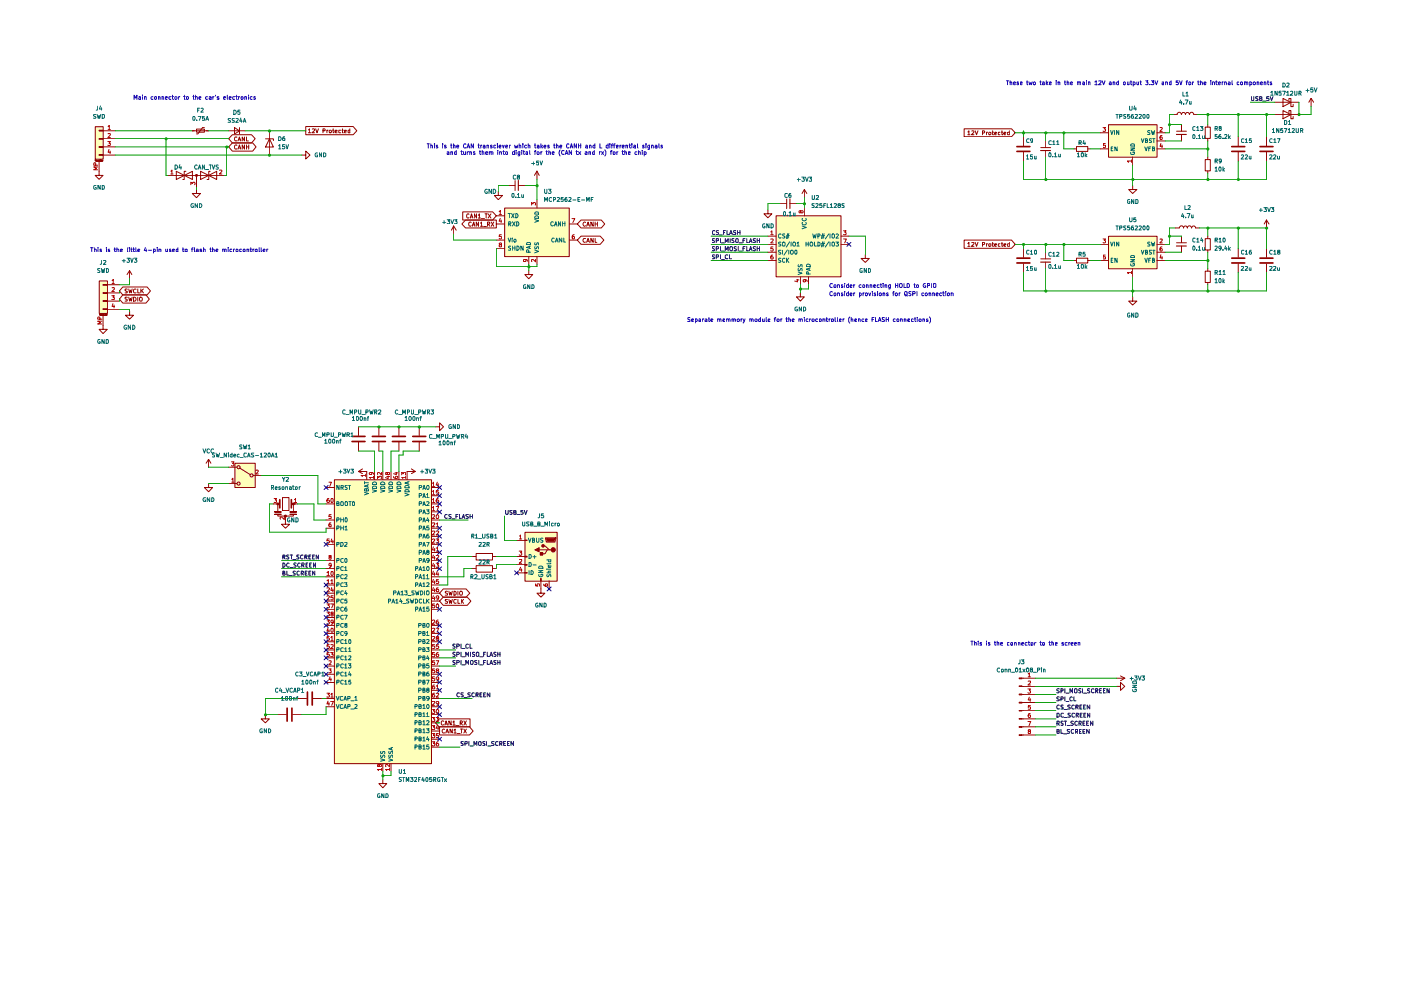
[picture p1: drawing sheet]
<svg xmlns="http://www.w3.org/2000/svg" width="420mm" height="297mm" viewBox="0 0 420 297" stroke-linecap="round" stroke-linejoin="round" font-family="sans-serif">
<g fill="#feffba">
<path d="M100.3 143.8h29.1v85.1h-29.1z"/>
<path d="M28.6 38h2.3v9.7h-2.3z"/>
<path d="M29.8 84.2h2.4v9.7h-2.4z"/>
<path d="M151.3 62.4h19.4v14.5h-19.4z"/>
<path d="M157.4 159.6h9.7v14.6h-9.7z"/>
<path d="M70.5 138.9h6.1v7.3h-6.1z"/>
<path d="M332.4 70.8h14.6v9.8h-14.6z"/>
<path d="M232.8 64.7h19.5v18.3h-19.5z"/>
<path d="M332.4 37.4h14.6v9.7h-14.6z"/>
</g>
<path d="M86.1 212.3v3.9M87.5 212.3v3.9M92.2 207.4v3.9M93.6 207.4v3.9" fill="none" stroke="#900000" stroke-width=".51"/>
<g fill="none" stroke="#900000" stroke-width=".3">
<path d="M28.6 38h2.3v9.7h-2.3zM29.7 39h1.2v.3h-1.2zM30.9 39.2h3.6M57.7 39.2h4.9M58.9 38.7h2.4v.9h-2.4zM61.3 38.2h-.5l-1.4 1.9h-.5M28.5 48.2v-.4l.2 .3 .1-.3v.4M28.7 48.4h1.9M29 48l.1 .2zM29.3 48v.2l.2-.2M29.6 48.2v-.2l.2 .2M29.7 46.3h1.2v.3h-1.2z"/>
<path d="M29.7 43.9h1.2v.3h-1.2zM29.7 41.5h1.2v.2h-1.2zM29.7 48.4v4.2h1.2l-1.2 1.2-1.2-1.2h1.2M29.9 48h.2M30 47.8l.1 .4M30.2 47.8v.1M30.2 48v.2M30.4 48.2v-.2l.1 .2M30.8 48.2l-.2-.2h.2v.3h-.2M30.9 41.6h3.6M30.9 44h3.6M30.9 46.5h3.6"/>
<path d="M52.8 52.6h12.1M52.9 51.4l4.8 2.4v-2.4l-4.8 2.4zM55.8 51.4h-.6v2.4h-.4M58.7 52.4h.4v.4h-.4zM58.9 56.8v1.2h1.2l-1.2 1.3-1.2-1.3h1.2M58.9 52.6v1.2M60.2 51.4l4.8 2.4v-2.4l-4.8 2.4zM63 51.4h-.4v2.4h-.5M38.9 81.1l-.8 1.2M38.9 81.1v2.5M38.9 81.1l.6 1.2M97.8 146.1h2.4"/>
<path d="M97.8 151h2.4M97.8 155.9h2.4M97.8 158.3h2.4M100.3 143.8h29.1v85.1h-29.1zM110 141.3v2.5M112.4 141.3v2.5M114.8 141.3v2.5M117.3 141.3v2.5M119.6 141.3v2.5M122.1 141.3v2.5M129.4 146.1h2.4M129.4 148.6h2.4"/>
<path d="M129.4 151h2.4M129.4 153.4h2.4M129.4 155.9h2.4M129.4 158.3h2.4M97.8 172.9h2.4M97.8 175.3h2.4M97.8 163.2h2.4M97.8 177.8h2.4M97.8 168.1h2.4M97.8 170.4h2.4M129.4 172.9h2.4M129.4 175.3h2.4"/>
<path d="M129.4 160.8h2.4M129.4 163.2h2.4M129.4 177.8h2.4M129.4 165.6h2.4M129.4 168.1h2.4M129.4 170.4h2.4M97.8 199.6h2.4M97.8 180.2h2.4M97.8 187.5h2.4M97.8 189.9h2.4M97.8 192.4h2.4M97.8 182.6h2.4"/>
<path d="M97.8 185.1h2.4M97.8 194.8h2.4M97.8 197.2h2.4M129.4 199.6h2.4M129.4 180.2h2.4M129.4 187.5h2.4M129.4 189.9h2.4M129.4 192.4h2.4M129.4 182.6h2.4M129.4 194.8h2.4M129.4 197.2h2.4M79.6 214.2v1.3h1.2l-1.2 1.2-1.3-1.2h1.3"/>
<path d="M83.2 214.2h2.7M87.8 214.2h2.7M89.2 209.4h2.7M93.9 209.4h2.7M97.8 211.8h2.4M97.8 202.1h2.4M97.8 209.4h2.4M97.8 204.6h2.4M129.4 214.2h2.4M129.4 211.8h2.4M129.4 202.1h2.4M129.4 209.4h2.4"/>
<path d="M129.4 216.7h2.4M129.4 219.1h2.4M129.4 204.6h2.4M129.4 206.9h2.4M114.8 228.9v2.3M117.3 228.9v2.3M129.4 221.6h2.4M129.4 223.9h2.4"/>
</g>
<g fill="none" stroke="#006665" stroke-width=".3">
<path d="M101 155.9l.7-.1-.2-.6h-.5v1.3M101 158.3h.5l.2-.6-.7-.1v1.2M101 151h.4l.3-.3-.1-.2-.6-.1v1.2h.6l.1-.6h-.3M101.7 145.5v1.2l-.7-1.2v1.2M102.2 150.5l.2-.1 .6 .1-.2 1.1-.6-.2zM102.2 155.2v1.3M102.2 157.6v1.2M102.2 155.8h.8M102.2 158.2h.8M102.3 146.1l.7-.1v-.4l-.7-.1v1.2M102.6 146.1l.4 .6M103 155.2v1.3"/>
<path d="M103 157.6v1.2M103.5 158l.3-.4v1.2M103.5 158.8h.6M103.7 155.2a.68 .68 0 0 1 .5 .6 .68 .68 0 0 1-.5 .7l-.2-.5zM103.7 150.4l.5 .1-.1 1.1h-.5l-.1-.5zM104.1 145.5h-.6v.5l.6 .2v.3l-.2 .2-.4-.1M104.5 145.5h.7M104.6 150.4h.7M104.8 145.5v1.2M105 150.4v1.2M105.7 150.5l.2-.1a.61 .61 0 0 1 .5 .6 .61 .61 0 0 1-.6 .6zM109.3 147.6l1.2 .3-1.2 .4"/>
<path d="M109.3 144.4v.6M109.3 144.7h1.2M109.9 146.7l.1-.2 .5 .1v.6h-1.2l.2-.7 .4 .2v.5M110.2 145.4v.6M110.5 145.3l-1.2 .4 1.2 .3M111.7 146.8l1.2 .4-1.2 .4M111.8 145.9l.8-.2 .3 .2v.5h-1.2zM111.8 144.7a.66 .66 0 0 1 .8-.2 .66 .66 0 0 1 .3 .7h-1.2zM114.1 146.8l1.3 .4-1.3 .4M114.2 145.9l.9-.2 .3 .3v.4h-1.3zM114.2 144.7a.67 .67 0 0 1 .8-.2 .67 .67 0 0 1 .4 .7h-1.3zM116.6 146.8l1.2 .4-1.2 .4"/>
<path d="M116.7 145.9l.8-.2 .3 .2v.5h-1.2zM116.7 144.7l.4-.3 .4 .1 .3 .2v.5h-1.2zM119 146.8l1.2 .4-1.2 .4M119 145.9l1-.2 .2 .7h-1.2zM119 144.7a.66 .66 0 0 1 .8-.2 .66 .66 0 0 1 .4 .7h-1.2zM121.4 147.8l1.3 .5-1.3 .4M121.5 145.7l.8-.2 .3 .2 .1 .5h-1.3zM121.6 146.8h.9l.2 .6h-1.3zM122.3 144.4v.6M122.7 144.4l-1.3 .4 1.3 .4M125.7 146.1l.7-.1 .1-.3-.3-.2h-.5v1.2M125.7 148.6h.5l.3-.4-.3-.3h-.5v1.3"/>
<path d="M125.7 151h.6l.1-.5-.7-.1v1.2M125.7 153.4l.7-.1 .1-.3-.8-.2v1.2M125.7 155.9l.7-.1 .1-.4-.3-.2h-.5v1.3M125.7 158.3h.5l.3-.2-.1-.4-.7-.1v1.2M126.8 146.7l.4-1.2 .4 1.2M126.8 149.2l.4-1.3 .4 1.3M126.8 151.6l.4-1.2 .4 1.2M126.8 154l.4-1.2 .4 1.2M126.8 156.5l.4-1.3 .4 1.3M126.8 158.8l.4-1.2 .4 1.2M126.9 146.4h.6M126.9 148.8h.6"/>
<path d="M126.9 151.2h.6M126.9 153.7h.6M126.9 156.1h.6M126.9 158.5h.6M127.9 148.3l.4-.4v1.3M127.9 150.5l.5-.1 .3 .2-.8 1h.8M127.9 152.8h.8l-.4 .4 .4 .3-.1 .4h-.7M127.9 149.2h.8M128.1 145.5a.55 .55 0 0 1 .6 .6 .55 .55 0 0 1-.6 .5l-.2-.4zM128.3 155.2l-.4 .8h.8M128.5 155.6v.9M128.6 157.6h-.6l-.1 .6h.6l.2 .5h-.8"/>
<path d="M101 172.9l.7-.1v-.4l-.7-.2v1.3M101 175.3h.5l.2-.5-.7-.1v1.2M101 177.7h.6l.1-.5-.7-.1v1.2M101 163.2l.7-.1v-.5h-.7v1.1M101 168h.6l.1-.5-.7-.1v1.2M101 170.4l.7-.1v-.4l-.7-.1v1.2M102.2 162.6h.5a.66 .66 0 0 1 .2 .8 .66 .66 0 0 1-.7 .3zM103 172.4l-.4-.2-.4 .4 .1 .7 .3 .2 .4-.2M103 174.8l-.4-.1-.4 .3v.6l.2 .3 .6-.1M103 177.2l-.6-.1-.2 .3v.7l.4 .2 .4-.1M103 179.7l-.6-.1-.2 .2 .1 .8 .7 .1M103 167.5l-.4-.1-.4 .2v.7l.2 .3 .6-.1"/>
<path d="M103 169.9l-.6-.1-.2 .3v.7l.4 .2 .4-.1M103.3 174.7h.8l-.4 .5 .4 .1v.5h-.8M103.4 172.4l.5-.2 .2 .6-.8 .7h.8M103.4 162.6h.6l.1 .5-.8 .6h.8M103.4 170.2l.3-.4v1.2M103.4 171h.7M103.5 167.5l.3-.1 .3 .2-.2 1h-.4l-.1-.5zM103.7 177l-.3 .9h.7M104 177.5v.8M104.1 179.6h-.6l-.1 .5h.7v.6h-.7M118 177.7h.6l.1-.5-.7-.1v1.2M118.7 179.9l.3-.3v1.2"/>
<path d="M119.1 178.3l.4-1.2 .4 1.2M119.2 178h.6M120.1 179.5l-.2 .8h.7M120.2 177.5l.4-.4v1.2M120.2 178.3h.8M120.4 179.9v.9M121.3 177.1h.8l-.3 .4 .3 .2v.5h-.8M122.3 178.5h1M122.6 179.6l-.7 .1 .2 .4 .5 .2v.4h-.7M123 179.6l.4 1.2 .1-.9 .3 .9 .3-1.2M124.2 177.1l-.7 .1v.3l.7 .5-.2 .3-.5-.1M124.5 179.6l.7 .2v.6l-.4 .4h-.3z"/>
<path d="M124.6 170.4l.6-.1v-.5h-.6v1.2M124.6 172.9l.6-.1v-.5l-.6-.1v1.3M124.6 175.3h.6v-.5l-.6-.1v1.2M124.6 177.1l.3 1.2 .2-.8 .3 .8 .2-1.2M125.6 171l.5-1.2 .4 1.2M125.6 173.5l.5-1.3 .4 1.3M125.6 175.9l.5-1.2 .4 1.2M125.7 160.7h.6l.1-.5-.7-.1v1.2M125.7 163.2l.7-.1 .1-.4-.8-.1v1.1M125.7 165.6h.5l.3-.4-.3-.3h-.5v1.3M125.7 168h.6l.1-.5-.7-.1v1.2M125.7 170.7h.6"/>
<path d="M125.7 173.1h.6M125.7 175.5h.6M126.1 177.1h.5a.66 .66 0 0 1 .2 .8 .66 .66 0 0 1-.7 .4zM126.5 179.7l-.6-.1-.2 .2 .1 .8 .7 .1M126.8 161.3l.4-1.2 .4 1.2M126.8 163.7l.4-1.1 .4 1.1M126.8 166.2l.4-1.3 .4 1.3M126.8 168.6l.4-1.2 .4 1.2M126.8 170.2l.4-.4v1.2M126.8 172.6l.4-.4v1.3M126.8 175l.4-.3v1.2M126.8 171h.7"/>
<path d="M126.8 173.5h.7M126.8 175.9h.7M126.9 161h.6M126.9 163.4h.6M126.9 165.8h.6M126.9 168.2h.6M127 179.6v1.2h.6M127.3 177.1v1.2M127.9 162.6h.8l-.5 1.1M127.9 172.6l.4-.4v1.3M127.9 174.8l.5-.1 .3 .2-.8 1h.8M127.9 173.5h.8"/>
<path d="M127.9 179.6v1.2M128 177.1h.5l.2 .4-.1 .6-.2 .2h-.3l-.3-.4zM128.1 169.8h.2a.56 .56 0 0 1 .4 .7 .56 .56 0 0 1-.6 .4l-.2-.3zM128.2 165.4l-.3-.1 .3-.4 .5 .3-.8 .5 .3 .5 .5-.3-.3-.5M128.5 160.1l-.4 .1-.2 .8 .3 .3 .4-.1 .1-.4-.3-.3-.5 .3M128.7 167.9l-.5 .2-.3-.2 .1-.4 .4-.1 .3 .2-.2 .9-.4 .1M128.7 179.6l-.8 .7M101 199.6h.5l.2-.5-.7-.1v1.2M101 180.2l.7-.1v-.4l-.7-.1v1.2M101 182.6h.5l.2-.5-.7-.2v1.3M101 185h.6l.1-.5-.7-.1v1.2M101 187.5h.6l.1-.6h-.7v1.1"/>
<path d="M101 189.9l.7-.1v-.4l-.7-.2v1.3M101 192.4h.5l.2-.6-.7-.1v1.2M101 194.7h.6l.1-.5-.7-.1v1.2M101 197.2l.7-.1v-.4l-.7-.1v1.2M103 199.1l-.4-.1-.4 .3 .1 .8 .3 .1 .4-.1M103 182.1l-.4-.2-.4 .4 .1 .7 .3 .2 .4-.2M103 184.5l-.4-.1-.4 .3v.6l.2 .3 .6-.1M103 186.9h-.6l-.2 .2v.7l.4 .2h.4M103 189.4l-.4-.2-.4 .4 .1 .7 .3 .2 .4-.2M103 191.8l-.4-.1-.4 .3v.6l.2 .3 .6-.1M103 194.2l-.4-.1-.4 .3v.7l.2 .2 .6-.1M103 196.7l-.6-.1-.2 .2 .1 .8 .7 .1"/>
<path d="M103.3 184.4h.8l-.5 1.2M103.4 199.3l.3-.3v1.2M103.4 192l.3-.3v1.2M103.4 194.5l.3-.4v1.2M103.4 196.9l.3-.3v1.2M103.4 192.9h.7M103.4 195.3h.7M103.4 197.8h.7M103.6 187.4l-.2-.4 .6-.1 .1 .3-.7 .4 .2 .4h.5l-.2-.6M104 181.9l-.5 .2-.1 .9 .2 .2 .5-.2-.1-.5-.6 .1M104.1 189.8l-.6 .2-.1-.5 .2-.3 .5 .2v.8l-.6 .3M104.5 199h.7l-.4 .5 .4 .1v.6l-.7-.1"/>
<path d="M104.6 194.5l.3-.4v1.2M104.6 196.7l.6-.1v.3l-.7 .9h.7M104.6 195.3h.6M104.6 191.8l.2-.1a.61 .61 0 0 1 .4 .6 .61 .61 0 0 1-.5 .6zM116.5 180.2l.6-.1v-.5h-.6v1.2M117.5 180.8l.4-1.2 .5 1.2M117.7 180.4h.5M118.7 180.8h.7M120.8 180.8h1M124.6 182.6l.6-.1v-.5l-.6-.1v1.3M125.6 187.5h.6l.1-.5-.7-.1v1.1M125.6 189.9l.6-.1 .1-.3-.2-.3h-.5v1.3"/>
<path d="M125.6 192.4h.5l.2-.3-.1-.3-.6-.1v1.2M125.6 194.7h.6v-.5l-.6-.1v1.2M125.6 197.2l.6-.1 .1-.3-.7-.2v1.2M125.6 199.6h.5l.2-.4-.2-.2h-.5v1.2M125.6 183.2l.5-1.3 .4 1.3M125.7 182.8h.6M126.8 187.5l.6-.2-.1-.4h-.5v1.1h.6v-.5h-.2M126.8 189.8h.5l.1-.4-.6-.2v1.3h.5l.2-.4-.3-.3M126.8 192.3l.6-.1v-.4l-.6-.1v1.2h.6l.1-.4-.3-.2M126.8 182.3l.4-.4v1.3M126.8 194.7l.5-.1 .1-.4-.6-.1v1.2h.6l.1-.4-.3-.2M126.8 197.1h.5l.1-.4-.6-.1v1.2h.5l.2-.4-.3-.3"/>
<path d="M126.8 199.6l.6-.1v-.4l-.6-.1v1.2h.5l.2-.4-.3-.2M126.8 183.2h.7M127.9 189.6l.4-.4v1.3M127.9 191.8l.5-.1 .3 .2-.8 1h.8M127.9 194.1h.8l-.4 .5 .4 .2-.1 .4h-.7M127.9 190.5h.8M128.1 186.9h.2a.56 .56 0 0 1 .4 .6 .56 .56 0 0 1-.6 .5l-.2-.4zM128.1 180.1l.6 .7M128.3 196.5l-.4 .9h.8M128.5 196.9v.9M128.6 181.9h-.6l-.1 .6h.6l.2 .5-.3 .2-.5-.2M128.6 199h-.6l-.1 .6 .6-.1 .2 .5-.3 .2-.5-.1"/>
<path d="M100.8 208.7l.5 1.2 .4-1.2M100.8 211.2l.5 1.1 .4-1.1M101 202h.6l.1-.5-.7-.1v1.2M101 204.5h.6l.1-.5-.7-.1v1.2M102.8 208.8l-.4-.1-.4 .3 .2 .9 .6-.1M102.8 211.2h-.4l-.4 .2 .2 .9h.6M103 201.5l-.4-.1-.4 .3v.7l.2 .2 .6-.1M103 204l-.6-.1-.2 .2v.7l.4 .3 .4-.1M103.1 209.9l.4-1.2 .4 1.2M103.1 212.3l.4-1.1 .4 1.1M103.2 209.5h.6M103.2 212h.6"/>
<path d="M103.4 201.8l.3-.4v1.2M103.4 204.2l.3-.3v1.2M103.4 200.2h.7M103.4 202.6h.7M103.4 205.1h.7M104.3 209.4h.5l.2-.6-.7-.1v1.2M104.3 211.8h.6l.1-.6h-.7v1.1M104.8 201.3l-.2 1h.7M105.2 203.9h-.6v.6l.6-.1v.6h-.6M105.2 201.8v.8M105.2 210.1h1M105.2 212.5h1"/>
<path d="M106.4 209l.4-.3v1.2M106.4 211.2h.4l.3 .3-.8 .8h.8M106.4 209.9h.7M124.5 211.8h.5l.1-.6h-.6v1.1M124.5 214.2l.6-.1v-.3l-.6-.2v1.2M124.5 216.7l.6-.3-.2-.4h-.4v1.3M124.5 219.1h.4l.2-.2v-.4l-.6-.1v1.2M125.6 202h.6v-.5l-.6-.1v1.2M125.6 204.5h.6l.1-.5-.7-.1v1.2M125.6 206.9l.6-.1 .1-.3-.2-.3h-.5v1.3M125.6 209.4h.5l.2-.3-.1-.3-.6-.1v1.2M125.6 211.8h.5l.2-.3-.1-.3h-.6v1.1h.6l.1-.5h-.2"/>
<path d="M125.6 214.1h.6l.1-.3-.7-.2v1.2l.7-.1v-.4l-.2-.2M125.6 216.6h.5l.2-.4-.7-.2v1.3l.7-.2v-.4l-.2-.1M125.6 219h.5l.2-.2-.1-.3-.6-.1v1.2h.6l.1-.5-.2-.1M126.8 211.5l.4-.3v1.1M126.8 214l.4-.4v1.2M126.8 216.3l.4-.3v1.3M126.8 218.8l.4-.4v1.2M126.8 202l.5-.1 .1-.4-.6-.1v1.2h.6v-.6h-.2M126.8 204.5l.6-.2-.1-.4h-.5v1.2l.6-.1v-.5h-.2M126.8 206.8h.5l.1-.4-.6-.2v1.3h.5l.2-.4-.3-.3M126.8 209.3l.6-.1v-.4l-.6-.1v1.2h.6l.1-.4-.3-.2M126.8 212.3h.7"/>
<path d="M126.8 214.8h.7M126.8 217.3h.7M126.8 219.6h.7M127.9 214l.4-.4v1.2M127.9 216.2l.5-.2 .3 .2-.8 1.1h.8M127.9 218.4h.8l-.4 .5 .4 .2v.4h-.8M127.9 203.9h.8l-.5 1.2M127.9 214.8h.8M128.1 211.2h.3a.77 .77 0 0 1 .1 1.1h-.4l-.2-.4zM128.2 206.8l-.3-.3 .5-.3 .3 .4-.8 .4 .3 .5 .5-.2-.3-.5M128.5 201.4l-.4 .1-.2 .9 .2 .2 .6-.2-.3-.6-.5 .3M128.7 209.2l-.1 .2a.42 .42 0 0 1-.5-.1 .42 .42 0 0 1-.1-.5l.4-.1 .3 .3-.2 .8-.4 .1"/>
<path d="M114.1 227.4l1.3 .4-1.3 .4M114.2 226.3l-.1 .5 .3 .3 .6-.8 .4 .3-.1 .5M114.2 225.2l-.1 .4 .3 .3 .2-.1 .3-.6h.3l.1 .7M116.6 227.4l1.2 .4-1.2 .4M116.7 226.3v.7l.2 .1 .7-.8 .2 .8M116.7 225.2l-.1 .4 .2 .3 .3-.1 .2-.6h.4l.1 .7M117.4 224.1v.6M117.8 224l-1.2 .5 1.2 .4M124.5 221.5h.5l.1-.4-.6-.2v1.2M124.5 223.9h.6v-.4l-.2-.2h-.4v1.2M125.6 221.5l.7-.3-.1-.3h-.6v1.2l.7-.1v-.4l-.2-.1M125.6 223.9h.6l.1-.4-.7-.2v1.2l.7-.1v-.4l-.2-.1"/>
<path d="M126.8 221.2l.4-.3v1.2M126.8 223.7l.4-.4v1.2M126.8 222.1h.7M126.8 224.5h.7M128.3 220.8l-.4 .9h.8M128.5 221.3v.8M128.6 223.3h-.6l-.1 .6h.7l.1 .4-.3 .2-.5-.1"/>
</g>
<g fill="none" stroke="#b90000" stroke-width=".3">
<path d="M32.4 37.9l.4-.3v1.2M32.4 38.8h.7M28.7 49.5v-.6h-.5l-.1 .6h1.2M29.3 50h-1.2l.9 .5-.9 .4h1.2M32.3 42.4h.8l-.4 .5h.3v.7l-.7-.1M32.4 40.1l.5-.1 .2 .3-.8 .9h.8M32.7 44.8l-.3 .8h.8M33 45.3v.8M98.6 149.4h-.3l-.2 .3v.8a.42 .42 0 0 0 .6 0 .42 .42 0 0 0 0-.6h-.4l-.3 .2M98.6 144.5h.8l-.5 1.3M99.2 156.7l-.4 .1-.2 .8 .3 .3 .4-.1-.2-.7-.5 .3M99.3 154.3h-.6l-.1 .6 .6-.1 .1 .6h-.7"/>
<path d="M99.3 149.5l.6 .1v.8a.35 .35 0 0 1-.4 .2 .35 .35 0 0 1-.3-.4zM109.6 142.5h-1.3l.4 .3M109.6 142.2v.6M111.3 141.6l.2 .5-.6 .1-.2-.4 .3-.2 .8 .1 .2 .5M112 143.1h-1.3l.4 .3M112 142.7v.7M113.2 143.5v-.8l.4 .5 .3-.5 .5 .1-.1 .7M114.4 141.6v.7l-.9-.7-.3 .2 .1 .4M116 142.8h.8M116.2 141.8l.2-.2 .4 .2v.4h-.6v-.4l-.4-.2-.1 .6 .5-.1M116.4 142.7v.7l-.8-.2M118 142.8a.66 .66 0 0 0 .6 .6 .66 .66 0 0 0 .7-.4l-.3-.3-.4 .1-.1 .4 .3 .2"/>
<path d="M118.4 141.7h.9M118.9 141.6v.6l-.9-.2M120.5 142.3v-.7l.5 .4 .2-.4h.3l.1 .7M121.7 143.1h-1.2l.3 .3M121.7 142.7v.7M129.7 144.9l.3-.4v1.3M129.7 147.3l.3-.3v1.2M129.7 149.8l.3-.4v1.2M129.7 152.1l.3-.3v1.3M129.7 154.3h.4l.3 .3-.8 .8h.8M129.7 156.8l.6-.1 .1 .4-.8 .8h.8M129.7 159.3l.6-.1 .1 .3-.8 .9h.8"/>
<path d="M129.7 145.8h.7M129.7 148.2h.7M129.7 150.6h.7M129.7 153.1h.7M130.8 151.8h.8l-.5 1.3M130.8 157.1l.4-.4v1.2M130.8 159.3h.8l-.8 1.1h.8M130.8 157.9h.8M131 154.3a.61 .61 0 0 1 .6 .4 .61 .61 0 0 1-.2 .7l-.5-.1zM131.1 144.5l-.3 .9h.8M131.4 149.4h-.3l-.2 .3v.8a.42 .42 0 0 0 .5 0 .42 .42 0 0 0 .1-.6h-.4l-.3 .2M131.4 144.9v.9"/>
<path d="M131.5 147h-.6l-.1 .6 .5-.2 .3 .6-.8 .1M98 171.6l.5-.3v1.2M98 174.1l.5-.4v1.2M98 176.3l.8 .1-.8 1h.8M98 178.7l.6-.1 .2 .2-.8 1h.8M98 172.5h.8M98 174.9h.8M98.7 161.5h-.6l-.1 .6h.6l.2 .5-.2 .2-.6-.2M98.9 167l-.3-.4 .6-.1 .1 .3-.7 .4 .3 .4h.4l-.2-.6M99.2 174.1l.4-.4v1.2M99.2 174.9h.7M99.3 171.4l.4-.1 .2 .2-.2 1-.4-.1z"/>
<path d="M99.3 169.4l-.5 .2-.2-.5 .3-.3 .4 .2v.8l-.5 .3M99.5 176.1l-.3 .9h.8M99.5 161.5l-.3 .9h.8M99.8 162v.8M99.8 176.5v.9M99.9 178.6h-.6l-.1 .6 .6-.1 .1 .6-.2 .1-.5-.1M129.7 161.7l.4-.2 .3 .4-.8 .9h.8M130 163.9l-.3 .9h.8M130 166.4l-.3 .8h.8M130 168.8l-.3 .9h.8M130 171.2l-.3 .9h.8M130 173.7l-.3 .8h.8"/>
<path d="M130 176.1l-.3 .9h.8M130 178.6l-.3 .8h.8M130.3 164.4v.8M130.3 166.8v.8M130.3 169.2v.9M130.3 171.7v.8M130.3 174.2v.7M130.3 176.5v.9M130.3 179v.8M130.8 161.5h.8l-.5 .6 .5 .1v.4l-.3 .2-.5-.2M130.8 164.3l.4-.3v1.2M130.8 166.5l.8 .1-.8 1h.8"/>
<path d="M130.8 168.8h.8l-.5 .5 .4 .1 .1 .4-.3 .3-.5-.2M130.8 165.2h.8M131.1 171.2l-.3 .9h.8M131.4 176.2h-.3l-.2 .2v.9a.42 .42 0 0 0 .5 0 .42 .42 0 0 0 .1-.6l-.4-.1-.3 .3M131.4 171.7v.8M131.5 173.7h-.6l-.1 .6 .5-.1 .3 .2-.1 .4h-.7M131.6 179.1l-.5 .2-.3-.5 .3-.2 .5 .2-.2 .9-.4 .1M98 181h.8l-.4 .4 .4 .3v.3l-.8 .1M98 183.5h.8l-.4 .4 .4 .2-.1 .5h-.7M98 185.8h.8l-.4 .6h.3l.1 .5-.2 .2-.6-.2M98.4 188.2l-.4 .9h.8M98.6 198.1h.7v.4l-.7 .7h.7"/>
<path d="M98.6 188.7v.8M98.7 190.8h-.6l-.1 .5 .6-.1 .2 .2-.1 .5h-.7M98.7 193.2h-.6l-.1 .5h.7v.6h-.7M98.7 195.6h-.6l-.1 .6 .6-.1 .2 .5-.2 .2-.6-.1M99.1 181h.9l-.5 1.2M99.1 195.6h.8l-.4 .5 .4 .1v.5l-.2 .1-.6-.1M99.2 191.1l.4-.3v1.1M99.2 193.3l.6-.1 .1 .5-.8 .7h.8M99.2 191.9h.7M99.3 188.4l.4-.1 .2 .3-.2 .9-.4-.1zM99.5 184l-.3-.3 .1-.2h.5l.1 .3-.7 .4 .3 .5 .4-.1-.2-.6M99.9 186.4l-.6 .2v-.7l.6 .1v.8l-.6 .3"/>
<path d="M129.7 186l.4-.2 .3 .5-.8 .8h.8M129.7 188.4l.4-.1 .3 .3-.8 .9h.8M129.7 190.8h.4l.3 .3-.8 .8h.8M130.3 181h-.6v.6l.6-.1v.7l-.6-.1M130.3 193.2h-.6v.5l.4-.1 .3 .3-.1 .4h-.6M130.3 195.6h-.6v.6l.6-.1v.7l-.6-.1M130.3 198h-.6v.6l.6-.1v.7l-.6-.1M130.8 188.3h.8l-.5 1.2M130.8 198h.8l-.5 1.2M131 181.1a.62 .62 0 0 1 .6 .4 .62 .62 0 0 1-.2 .7l-.5-.2zM131.1 191.3l-.3-.3 .3-.2h.4v.4a.48 .48 0 0 0-.5 .2 .48 .48 0 0 0 0 .5h.4l.2-.2-.3-.4M131.4 185.8a.64 .64 0 0 0-.6 .6 .64 .64 0 0 0 .5 .7l.3-.2-.1-.5h-.4l-.3 .2"/>
<path d="M131.4 195.6l-.4 .1-.2 .9 .3 .2 .5-.2-.2-.5-.6 .2M131.5 193.2h-.6l-.1 .5h.7v.6h-.7M98 207.8h.8l-.4 .4 .4 .2-.1 .5h-.7M98.4 210.1l-.4 .9h.8M98.6 200.5h.7l-.3 .4 .3 .2v.5h-.7M98.6 210.6v.8M99 202.9l-.4 .8h.8M99.1 210.2h.9l-.5 1.2M99.2 208.1l.4-.3v1.2M99.2 209h.7M99.2 203.3v.8M129.6 212.6h.8l-.4 .5h.3v.7l-.7-.1"/>
<path d="M129.6 215.1h.8l-.4 .4 .4 .2-.1 .5h-.7M129.6 217.5h.8l-.4 .4 .3 .1v.6h-.7M129.6 219.9h.8l-.4 .5 .3 .1v.6l-.7-.1M129.7 210.3l.6-.1 .1 .4-.8 .8h.8M130.3 200.5h-.6v.6l.4-.2 .3 .3-.1 .4h-.6M130.3 202.9h-.6v.6h.6v.5h-.6M130.3 205.3l-.6 .4v.7l.6 .1v-.7l-.6 .2M130.3 207.8l-.6 .2v.9l.6 .1v-.7l-.4-.1-.2 .2M130.8 215.1h.8l-.5 .4 .5 .2v.4l-.8 .1M130.8 205.7l.4-.4v1.2M130.8 207.9l.5-.1 .3 .2-.8 1h.8M130.8 206.5h.8"/>
<path d="M131 212.7a.55 .55 0 0 1 .6 .5 .55 .55 0 0 1-.6 .6l-.2-.4zM131.1 201l-.3-.3 .6-.2 .2 .2-.8 .6 .3 .4 .5-.3-.3-.4M131.1 217.4l-.3 .9h.8M131.4 217.9v.8M131.5 219.9h-.6l-.1 .6h.7l.1 .4-.3 .2-.5-.1M131.6 210.7l-.6 .2-.2-.5 .2-.2 .6 .2-.2 .9-.4 .1M131.6 203.5l-.6 .1-.2-.5 .3-.2 .5 .2-.2 .9-.4 .1M113.7 229.4l.3-.3 .4 .1-.1 .6h-.5l-.2-.6h-.3v.6l.4-.2M114.4 230.6h-1.2l.3 .4M114.4 230.3v.7M116.8 230.6h-1.1l.3 .4M116.8 229.1v.8l-.8-.8-.3 .1v.6"/>
<path d="M116.8 230.3v.7M129.6 222.3h.8l-.4 .5h.3v.7l-.7-.1M131.4 222.3l-.4 .2-.2 .9 .3 .2 .5-.2-.2-.6-.6 .2"/>
</g>
<g fill="none" stroke="#0f0f0f" stroke-width=".3">
<path d="M84.8 167l.6-.1 .1-.4-.7-.1v1.2M84.8 168.7a.64 .64 0 0 1 .7 .7 .64 .64 0 0 1-.7 .6zM84.8 171.8l.5-.1v-.4l-.5-.1v1.2h.5l.2-.4-.3-.2M85.1 167l.4 .6M86 171.2v1.2h.6M86.6 166.4l-.7 .1 .2 .4 .5 .1v.5h-.7M86.7 168.9l-.3-.2a.65 .65 0 0 0-.5 .7 .65 .65 0 0 0 .5 .6l.3-.2M86.7 172.6h.9M87 170.1h.9M87 166.4h.7M87.4 166.4v1.2M87.8 167.6h.9"/>
<path d="M88.6 171.3h-.6v.4l.5 .2 .1 .3-.7 .2M88.8 168.8l-.7 .1v.3l.7 .5-.2 .3-.5-.1M89.7 166.4h-.6v.5l.5 .1 .1 .3-.3 .3-.4-.1M89.7 171.3l-.3-.1-.3 .2 .1 1 .5-.1M90 168.9l-.3-.2a.65 .65 0 0 0-.5 .7 .65 .65 0 0 0 .5 .6l.3-.2M90.3 171.9l.7-.3-.1-.3-.6-.1v1.2M90.5 169.4h.5l.2-.5-.7-.2v1.3M90.6 171.9l.4 .5M90.8 166.5l-.5-.1a.61 .61 0 0 0-.2 .7 .61 .61 0 0 0 .7 .4M90.8 169.4l.4 .6M91.4 167l.6-.1 .1-.4-.7-.1v1.2M91.5 171.8h.4"/>
<path d="M91.7 167l.4 .6M91.8 169.3h.3M92.1 171.2h-.6v1.2h.6M92.3 168.7h-.5v1.3h.5M92.6 166.9h.4M92.6 171.8h.4M92.9 169.3h.3M93.2 166.4h-.6v1.2h.6M93.2 171.2h-.6v1.2h.6M93.4 168.7h-.5v1.3h.5M93.7 166.9h.4M94.3 166.4h-.6v1.2h.6"/>
<path d="M94.4 171.2v1.2l-.7-1.2v1.2M94.7 168.7v1.3l-.7-1.3v1.3M95.5 166.4v1.2l-.7-1.2v1.2"/>
</g>
<path d="M58.7 52.4h.4v.4h-.4z" fill="#900000"/>
<g fill="none" stroke="#900000" stroke-width=".3">
<path d="M68.6 39.2h4.9M70.3 38.2l1.5 1-1.5 1zM71.8 38.2v2M80.8 39.2v7.3M91.7 37.9h14.2l1.1 1.3-1.1 1.2h-14.2zM92.5 38.9l.4-.3v1.2M92.5 39.8h.7M93.6 38.7h.7v.4l-.7 .7h.7M94.7 38.6l.4 1.2 .4-1.2M96.9 39.2h.6v-.5l-.6-.1v1.2M98 39v.8M98.4 39l-.4 .2"/>
<path d="M98.7 39.2l.5-.2 .2 .6-.5 .2zM99.7 39h.5M99.9 38.6v1l.3 .2M100.5 39.5l.6-.2v-.3l-.6 .2 .1 .6h.5M102.2 39l-.6 .1v.6l.6 .1M102.5 39h.5M102.7 38.6v1.2h.3M103.3 39.5l.6-.2-.1-.3-.5 .2 .1 .6h.4M104.9 38.6v1.2h-.4l-.1-.7 .5-.1M50.4 52.6h2.4M58.9 53.8v2.4M64.9 52.6h2.5"/>
<path d="M69.7 40.4h5.7l1.1 1.2-1.1 1.2h-5.7l-1.1-1.2zM69.7 42.8h6.1l1 1.2-1 1.3h-6.1l-1.1-1.3zM71 41.1h-.5a.61 .61 0 0 0-.2 .7 .61 .61 0 0 0 .7 .4M71 43.6l-.1-.2a.6 .6 0 0 0-.6 .7 .6 .6 0 0 0 .7 .5v-.1M71.4 42.2l.4-1.1 .4 1.1M71.4 44.7l.4-1.3 .4 1.3M71.5 41.9h.6M71.5 44.4h.6M73.3 41.1v1.1l-.7-1.1v1.1M73.3 43.4v1.3l-.7-1.3v1.3M73.9 41.1v1.1h.6M73.9 43.4v1.3"/>
<path d="M73.9 44h.7M74.6 43.4v1.3M79.6 41.6h2.4v.5M80.8 41.6l1.2 2.5h-2.4zM90.5 46.5h1.2v-1.2l1.3 1.2-1.3 1.2v-1.2M149.4 57.4v1.2h1.3l-1.3 1.3-1.1-1.3h1.1M152.5 55.6h1.9M154.5 54.1v3M155.4 55.6h2M161 51.3v2.5M161 59.9v2.4M161 51.3l-.7 1.3"/>
<path d="M161 51.3l.7 1.3M136.1 67.7l-.7 1.3M136.1 67.7v2.5M136.1 67.7l.7 1.3M138.8 63.5h8.9l1.1 1.2-1.1 1.3h-8.9zM139.6 66h9.2v2.3h-9.2l-1.1-1.2zM140.6 64.3l-.3-.2-.3 .3v.8l.3 .2 .3-.2M141.1 65.4l.3-1.3 .4 1.3M141.1 65h.6M141.3 66.7l-.1-.1a.64 .64 0 0 0-.6 .3 .64 .64 0 0 0 0 .7l.4 .2 .3-.2M141.6 67.8l.5-1.3 .3 1.3M141.7 67.4h.6"/>
<path d="M142.9 64.1v1.3l-.7-1.3v1.3M143.4 64.5l.4-.4v1.3M143.4 65.4h.7M143.5 66.5v1.3l-.7-1.3v1.3M144.1 66.9l.3-.4v1.3M144.1 67.8h.7M144.4 65.4h.9M145 67.9h.9M145.5 64.1h.6M145.8 64.1v1.3M146.2 67.2l.6-.1v-.5l-.6-.1v1.3M146.4 64.1l.8 1.3"/>
<path d="M146.5 67.2l.4 .6M147.2 64.1l-.8 1.3M147.3 66.5l.8 1.3M148.1 66.5l-.8 1.3M148.8 67.1h2.5M148.8 64.7h2.5M148.8 72h2.5M148.8 74.4h2.5M151.3 62.4h19.4v14.5h-19.4zM158.6 76.9v2.4M161 76.9v2.4M170.7 67.1h2.4"/>
<path d="M170.7 72h2.4M174.2 70.8h5.8l1.1 1.2-1.1 1.2h-5.8l-1.1-1.2zM174.2 66h6.1l1.1 1.1-1.1 1.2h-6.1l-1.1-1.2zM175.6 71.5h-.5a.61 .61 0 0 0-.3 .7 .61 .61 0 0 0 .8 .4M175.6 66.7l-.3-.2a.65 .65 0 0 0-.5 .7 .65 .65 0 0 0 .5 .6l.3-.2M175.9 72.6l.5-1.1 .4 1.1M175.9 67.8l.5-1.3 .4 1.3M176.1 72.3h.5M176.1 67.4h.5M177.9 71.5v1.1l-.7-1.1v1.1M177.9 66.5v1.3l-.7-1.3v1.3M178.5 71.5v1.1h.5"/>
<path d="M178.5 66.5v1.3M178.5 67.1h.7M179.2 66.5v1.3M29.8 84.2h2.4v9.7h-2.4zM29.8 94.4v-.3l.1 .2 .2-.2v.3M30 94.6h1.9M30.2 94.1l.2 .3zM30.6 94.1v.3v-.3M30.9 92.5h1.3v.3h-1.3zM30.9 90.1h1.3v.2h-1.3zM30.9 87.7h1.3v.3h-1.3zM30.9 85.3h1.3v.2h-1.3z"/>
<path d="M30.9 94.2l.1 .2M30.9 94.6v4.1h1.3l-1.3 1.3-1.2-1.3h1.2M30.9 94.1v.3M31.2 94.1v.3M31.2 94.1h.1M31.4 94.1h.1M31.4 94.1v.3M31.6 94.2l.1-.1v.3M31.6 94.1v.3M32.1 94.4l-.2-.3h.2v.4h-.2M32.2 85.3h3.6M32.2 87.8h3.6"/>
<path d="M32.2 90.3h3.6M32.2 92.7h3.6M36.8 86h7.3l1 1.2-1 1.2h-7.3l-1-1.2zM36.8 88.4h7l1 1.3-1 1.1h-7l-1-1.1zM38.2 86.7h-.7v.4l.7 .4-.1 .3h-.6M38.2 89.2h-.7v.3l.7 .4-.1 .4h-.6M38.6 86.6l.3 1.2 .2-.8 .3 .8 .2-1.2M38.6 89.1l.3 1.2 .2-.9 .3 .9 .2-1.2M38.9 93.3v1.2h1.1l-1.1 1.2-1.3-1.2h1.3M40 89.1a.66 .66 0 0 1 .8 .4 .66 .66 0 0 1-.2 .8h-.6zM40.8 86.7l-.3-.1-.5 .4v.5l.3 .3 .5-.1M41.3 86.6v1.2h.6"/>
<path d="M41.3 89.1v1.2M42.1 89.1l.5 .1-.1 1.1-.6-.2-.1-.6zM42.2 86.6v1.2M42.5 87.1l.5 .7M43 86.6l-.8 .7M158.6 81.1v1.2h1.2l-1.2 1.3-1.2-1.3h1.2M119.6 127.9v2.7M119.6 132.5v2.7M125.7 127.9v2.7M125.7 132.5v2.7M130.6 127.9h1.2v-1.2l1.2 1.2-1.2 1.2v-1.2M122.1 141.3h2.4"/>
<path d="M123.4 140.5l1.1 .8M124.5 141.3l-1.1 .7M157.4 159.6h9.7v14.6h-9.7zM141.6 170.4h1.1M141.6 166.8h1.1M142.8 169.5h4.9v2h-4.9zM142.8 165.9h4.9v2h-4.9zM147.7 170.4h1.1M147.7 166.8h1.1M162.2 176.5v1.3h1.2l-1.2 1.2-1.2-1.2h1.2M131.7 215.5h9.3v2.3h-9.3l-1.1-1.1zM131.8 217.8h9l1.1 1.3-1.1 1.2h-9z"/>
<path d="M133.1 216.2l-.4-.1-.4 .3 .1 .8 .3 .1 .4-.1M133.3 218.6a.61 .61 0 0 0-.7 .3 .61 .61 0 0 0 .2 .8l.5-.1M133.4 217.3l.4-1.2 .4 1.2M133.5 217h.6M133.7 219.7l.4-1.2 .4 1.2M133.9 219.4h.5M135.3 216.1v1.2l-.7-1.2v1.2M135.6 218.5v1.2l-.6-1.2v1.2M135.8 216.4l.3-.3v1.2M135.8 217.3h.8M136.1 218.9l.4-.4v1.2M136.1 219.7h.7"/>
<path d="M136.7 217.4h1M137.1 219.9h.9M138 216.7h.6v-.5l-.6-.1v1.2M138.1 218.5h.7M138.3 216.7l.4 .6M138.4 218.5v1.2M139.1 216.1l.8 1.2M139.1 218.5l.8 1.2M139.9 216.1l-.8 1.2M139.9 218.5l-.8 1.2M114.8 233.7v1.2h1.2l-1.2 1.2-1.2-1.2h1.2"/>
<circle cx="165.9" cy="164.8" r=".64"/>
</g>
<g fill="none" stroke="#b90000" stroke-width=".3">
<path d="M51.2 51.3l.4-.3v1.2M51.2 52.2h.7M57.2 55.4v-.8l.5 .4 .1-.3 .5-.1 .2 .3-.2 .5M65.9 51.1l.5-.1 .1 .3-.7 .9h.7M149.7 63.4l.3-.3v1.2M149.7 64.3h.8M149.9 73.3l-.1-.4h.6v.3l-.7 .4 .2 .4 .6-.2-.3-.5M150 65.4l-.3 .9h.8M150.3 66v.7M150.4 70.4h-.6l-.1 .6 .6-.1 .2 .5-.3 .2-.5-.1M157.5 77.7l.2 .5-.6 .2-.1-.4 .2-.3 .9 .2 .1 .4M159.4 61.5v-.8l.5 .4v-.3h.6v.7"/>
<path d="M160.6 77.7v.8l-.8-.8-.4 .1 .1 .6M171.5 65.5h.9l-.6 1.2M172.2 70.4l-.6 .3v.8h.6v-.6h-.5l-.1 .2M30 95.7l-.1-.6h-.5l-.1 .6h1.3M30.6 96.3h-1.3l.8 .4-.8 .4h1.3M33.5 88.6h.8l-.4 .5 .4 .1v.5h-.8M33.6 84.1l.4-.4v1.3M33.6 86.3h.7v.4l-.8 .7h.8M33.6 85h.7M33.9 91l-.3 .9h.8M34.2 91.4v.9"/>
</g>
<g fill="none" stroke="#0f0f0f" stroke-width=".3">
<path d="M134.1 154.3a.61 .61 0 0 0-.8 .3 .61 .61 0 0 0 .3 .8l.5-.1M135.3 154.3h-.7v.3l.7 .4-.2 .4h-.5M135.6 155.5h.8M136.7 154.8h.5M137.3 154.2h-.6v1.2M137.8 154.2v1.2h.5M138.6 155.4l.4-1.2 .4 1.2M138.7 155h.6M140.5 154.3h-.7l-.1 .2 .8 .7-.8 .2M141 154.8h.6M141 154.2v1.2M141.6 154.2v1.2"/>
<path d="M151.6 153v.9l.3 .3 .5-.3v-.9M153.6 153l-.7 .1v.3l.7 .4-.3 .4-.4-.1M154.1 153.5h.5l.2-.3-.7-.2v1.2h.5l.2-.5-.3-.2M155 154.3h1M156.8 153h-.6v.5l.4-.1 .3 .3-.1 .4h-.6M157.2 153l.4 1.2 .5-1.2M136.5 193.1h-.6v.5l.5 .2 .1 .3-.3 .2-.4-.1M136.5 198h-.4a.38 .38 0 0 0-.2 .4 .38 .38 0 0 0 .5 .2v.5h-.6M136.5 195.6h-.6v.4l.5 .2 .1 .3-.3 .3-.4-.1M137 193.7l.7-.1 .1-.3-.3-.3h-.5v1.3M137 198.5h.6l.1-.5h-.7v1.1M137 196.2h.5l.3-.5-.3-.2h-.5v1.3"/>
<path d="M138.3 193v1.3M138.3 195.5v1.3M138.3 198v1.1M138.5 194.4h.9M138.5 199.3h.9M138.5 196.8h.9M139.7 199.1v-1.1l.4 .8 .4-.8v1.1M139.7 196.8v-1.3l.4 .8 .4-.8v1.3M140.5 193.2l-.4-.2-.4 .4 .1 .7 .3 .2 .4-.2M141 193v1.3h.6M141.1 195.5v1.3M141.2 198l.6 .1-.1 1-.6-.1z"/>
<path d="M142.3 195.6l-.4-.1-.3 .2 .1 .3 .6 .3v.3l-.7 .1M142.8 195.7l.3-.2 .5 .2v.9l-.3 .2-.5-.2zM143 198h-.4l-.3 .2 .7 .5v.4h-.7M143.6 198v1.1M143.8 199.3h1M143.8 196.8h1M145 198.5h.5M145 196.1h.5M145.6 198h-.6v1.1M145.6 195.5h-.6v1.3M146.1 198v1.1h.6M146.1 195.5v1.3h.6"/>
<path d="M146.9 199.1l.4-1.1 .4 1.1M146.9 196.8l.4-1.3 .4 1.3M147.1 198.8h.5M147.1 196.3h.5M148.8 198h-.5a.38 .38 0 0 0-.1 .4 .38 .38 0 0 0 .5 .2v.5h-.6M148.8 195.6h-.6v.4l.5 .2 .1 .3-.3 .3-.4-.1M149.3 198.5h.6M149.3 195.5v1.3M149.3 198v1.1M149.3 196.1h.6M149.9 195.5v1.3M149.9 198v1.1"/>
<path d="M137.8 207.8l-.6-.1a.61 .61 0 0 0-.2 .8 .61 .61 0 0 0 .8 .3M138.9 207.7l-.6 .1v.3l.6 .4-.2 .4-.4-.1M139.2 209h.9M141.1 207.7h-.6l-.2 .2 .8 .6-.1 .3h-.7M142.2 207.8l-.5-.1a.61 .61 0 0 0-.2 .8 .61 .61 0 0 0 .7 .3M142.7 208.3h.6l.1-.5-.7-.1v1.2M143 208.3l.4 .6M143.9 208.3h.5M144.5 207.7h-.6v1.2h.6M145 208.3h.5M145.6 207.7h-.6v1.2h.6M146.9 207.7v1.2l-.8-1.2v1.2"/>
<path d="M138.9 222.3h-.6v.5l.6 .3v.3h-.6M139.4 222.9h.6l.1-.6-.7-.1v1.2M140.6 222.2v1.2M141 223.6h.9M142.2 223.4v-1.2l.4 .9 .4-.9v1.2M143.8 222.2l.5 .2v.9l-.6 .1a.86 .86 0 0 1 .1-1.2zM145.5 222.3h-.6v.5l.5 .1 .1 .4-.7 .1M146 222.2v1.2M146.3 223.6h.9M148.2 222.3h-.7a.68 .68 0 0 0 .7 .8l-.2 .3h-.6M149.4 222.3h-.1a.6 .6 0 0 0-.7 .4 .6 .6 0 0 0 .2 .7h.6M149.9 222.9h.5l.1-.6-.6-.1v1.2"/>
<path d="M150.2 222.9l.3 .5M151 222.8h.5M151.6 222.2h-.6v1.2h.6M152.1 222.8h.5M152.7 222.2h-.6v1.2h.6M154 222.2v1.2l-.8-1.2v1.2"/>
</g>
<path d="M117.7 132.3h3.9M117.7 130.8h3.9M123.8 132.3h3.9M123.8 130.8h3.9" fill="none" stroke="#900000" stroke-width=".51"/>
<g fill="none" stroke="#006665" stroke-width=".3">
<path d="M152.4 71.4l.4 1.2 .4-1.2M152.4 64h.7M152.6 67.1h.6v-.6h-.6v1.2M152.7 64v1.3M152.8 67.1l.4 .6M153.2 73.8l-.5-.1-.2 .3 .1 .3 .6 .2v.3l-.7 .1M153.4 64l.8 1.3M153.6 71.4v.1M153.6 71.7v.9M153.7 66.5l.8 1.2M153.8 73.7v1.3M153.8 74.3h.6"/>
<path d="M154.1 72l.2-.3 .4 .1v.7h-.5zM154.2 64l-.8 1.3M154.4 73.7v1.3M154.5 66.5l-.8 1.2M154.7 64a.64 .64 0 0 1 .7 .6 .64 .64 0 0 1-.7 .7zM154.9 66.5a.64 .64 0 0 1 .7 .6 .64 .64 0 0 1-.7 .6zM155 73.7a.64 .64 0 0 1 .7 .7 .64 .64 0 0 1-.7 .6zM156.9 73.7v1.3l-.7-1.3v1.3M158.1 72.7l.7-.1 .3 .7h-1.2zM158.6 75.6v-.5l-.3-.3-.3 .1-.1 .7h1.2M158.7 73.8v.6M159.1 73.7l-1.2 .5 1.2 .3"/>
<path d="M160.4 74.9l1.1 .5-1.1 .4M160.4 65.8l1.1 .4-1.1 .4M160.4 73.9v.4a.38 .38 0 0 0 .5 .2 .38 .38 0 0 0 .1-.5h.5v.6M160.4 72.7v.7h.4l.4-.7 .3 .3v.4M160.4 64.9l.5-.2 .4 .1 .2 .6h-1.1zM160.5 63.6h.9l.1 .6h-1.1zM165.9 66.6l-.3-.1-.4 .3 .2 .8h.5M166.2 71.5l-.5-.1a.61 .61 0 0 0-.3 .8 .61 .61 0 0 0 .8 .3M166.3 67.7l.4-1.2 .3 1.2M166.4 67.3h.6M166.5 72.6l.5-1.2 .4 1.2M166.7 72.2h.5"/>
<path d="M168.1 66.5v1.2l-.6-1.2v1.2M168.5 71.4v1.2l-.8-1.2v1.2M168.7 66.5v1.2M168.7 67.1h.7M169.1 71.4v1.2h.5M169.4 66.5v1.2"/>
</g>
<path d="M155.4 54.1v3" fill="none" stroke="#900000" stroke-width=".34"/>
<circle cx="165.9" cy="164.8" r=".64" fill="#900000"/>
<circle cx="162.9" cy="163.6" r=".38" fill="none" stroke="#900000" stroke-width=".3"/>
<circle cx="162.9" cy="163.6" r=".38" fill="#900000"/>
<path d="M160.4 164.8l1.3-.6v1.2zM161.7 164.8h2.4M162.1 173.4h.2v.8h-.2zM162.9 163.6h.5l1.3 1.2h.6M164.7 164.8h-.6l-.7 1.2h-1.1" fill="none" stroke="#900000" stroke-width=".3"/>
<path d="M160.4 164.8l1.3-.6v1.2z" fill="#900000"/>
<path d="M163.9 161.5h2.5l-.3 .7h-1.9z" fill="none" stroke="#900000" stroke-width=".3"/>
<path d="M163.9 161.5h2.5l-.3 .7h-1.9z" fill="#900000"/>
<path d="M162 165.7h.8v.7h-.8zM163.6 161.2h3.1l-.2 1.3h-2.7z" fill="none" stroke="#900000" stroke-width=".3"/>
<path d="M162 165.7h.8v.7h-.8z" fill="#900000"/>
<g fill="none" stroke="#900000" stroke-width=".3">
<path d="M107.5 127.9v2.7M107.5 132.5v2.7M113.6 127.9v2.7M113.6 132.5v2.7M87 154.1h1.9v.2h-1.9zM107.5 141.3l1.2 .7M107.5 141.3h2.5M108.7 140.5l-1.2 .8M132.9 176.5h6.9l1.1 1.3-1.1 1.2h-6.9l-1.1-1.2zM132.9 179h7.2l1.1 1.2-1.1 1.2h-7.2l-1.1-1.2zM134.2 177.3l-.4-.1-.3 .3 .1 .2 .6 .3v.3l-.7 .1M134.2 179.7l-.7 .1 .1 .4 .6 .1v.5h-.7"/>
<path d="M134.6 177.2l.3 1.2 .2-.9 .3 .9 .2-1.2M134.6 179.7l.3 1.1 .2-.8 .3 .8 .2-1.1M136.1 177.2a.66 .66 0 0 1 .7 .4 .66 .66 0 0 1-.2 .8h-.5zM136.8 179.7h-.5a.61 .61 0 0 0-.2 .7 .61 .61 0 0 0 .7 .4M137.3 179.7v1.1h.6M137.3 177.2v1.2M137.9 177.4l.3-.2 .4 .2-.1 1h-.5zM138.3 179.7v1.1M139 179.7l-.7 .6M154.9 162h2.5M154.9 169.2h2.5M154.9 166.8h2.5"/>
<path d="M154.9 171.7h2.5M157.4 171.5h.7v.3h-.7zM157.4 169.2h.7v.2h-.7zM157.4 166.7h.7v.3h-.7zM157.4 161.9h.7v.2h-.7zM162.2 174.2v2.3M164.7 174.2v2.3M138.5 180.2l.5 .6"/>
</g>
<g fill="none" stroke="#006665" stroke-width=".3">
<path d="M158.5 161.3l.3 1.3 .5-1.3M158.7 168.6a.64 .64 0 0 1 .7 .6 .64 .64 0 0 1-.7 .6zM158.7 166.2h.4a.66 .66 0 0 1 .2 .8 .66 .66 0 0 1-.6 .4zM158.7 171v1.2M159.3 171a.66 .66 0 0 1 .6 .5 .66 .66 0 0 1-.2 .7h-.4zM159.7 161.9l.6-.1 .1-.3-.7-.2v1.3h.5l.2-.6-.3-.1M159.9 169.3h.9M159.9 166.9h.9M160.4 166.5v.9M160.9 161.3v1l.2 .3 .5-.3v-1M161.5 170.9h1.3l-1.3 .7h1.3M161.6 172.2a.56 .56 0 0 0 .6 .7 .56 .56 0 0 0 .5-.7l-.5-.1v.3"/>
<path d="M161.6 169.8l.9-.1 .2 .1 .1 .5h-1.3zM162.8 161.4l-.7 .1v.3l.7 .3-.2 .5-.5-.1M164 170.6h.1M164 167.8h1.2v.4l-.6 .2-.2-.6M164 171.7h1.2M164.1 172.2l-.1 .4a.38 .38 0 0 0 .5 .2 .38 .38 0 0 0 .2-.5h.5v.6M164.4 170.6h.8M165.2 171.2h-.8l.1 .5M165.2 169.5l-.2 .6-.6-.1v-.5h.3l.1 .6M165.2 168.7l-.2 .3h-1"/>
</g>
<path d="M155.7 165.2h.8l-.4 .5 .4 .1v.5l-.2 .2-.6-.2M155.8 160.7l.3-.3v1.1M155.8 167.7h.7v.4l-.8 .7h.8M155.8 161.5h.7M156.1 170l-.3 .9h.7M156.4 170.5v.8M160.6 175v.6l.6 .1-.1-.6 .6-.1v.7M163.1 175.1l.1 .4 .8 .2 .3-.3-.1-.4h-.6l-.1 .4 .2 .3" fill="none" stroke="#b90000" stroke-width=".3"/>
<path d="M105.6 132.3h3.9M105.6 130.8h3.9M111.7 132.3h3.9M111.7 130.8h3.9" fill="none" stroke="#900000" stroke-width=".51"/>
<path d="M87 154.1h1.9v.2h-1.9z" fill="#900000"/>
<path d="M87 153.3h1.9v.3h-1.9z" fill="none" stroke="#900000" stroke-width=".3"/>
<path d="M87 153.3h1.9v.3h-1.9z" fill="#900000"/>
<path d="M87.8 150.8h.4v.5h-.4z" fill="none" stroke="#900000" stroke-width=".3"/>
<path d="M87.8 150.8h.4v.5h-.4z" fill="#900000"/>
<path d="M84.7 149.1h2v3.9h-2zM85.4 154.5h.4v.4h-.4z" fill="none" stroke="#900000" stroke-width=".3"/>
<path d="M85.4 154.5h.4v.4h-.4z" fill="#900000"/>
<path d="M82.4 154.1h1.9v.2h-1.9zM83.2 151h.6M83.3 154.2v.5h4.7v-.5M83.3 151v2.4M87.5 151h1.1M88 151v2.3" fill="none" stroke="#900000" stroke-width=".3"/>
<path d="M83.9 149.8v2.4M87.4 149.8v2.4" fill="none" stroke="#900000" stroke-width=".51"/>
<path d="M82.4 154.1h1.9v.2h-1.9z" fill="#900000"/>
<path d="M82.4 153.3h1.9v.3h-1.9z" fill="none" stroke="#900000" stroke-width=".3"/>
<path d="M82.4 153.3h1.9v.3h-1.9z" fill="#900000"/>
<path d="M83.1 150.8h.4v.5h-.4z" fill="none" stroke="#900000" stroke-width=".3"/>
<path d="M83.1 150.8h.4v.5h-.4z" fill="#900000"/>
<g fill="none" stroke="#900000" stroke-width=".3">
<path d="M339.7 55.6v1.2h1.3l-1.3 1.2-1.2-1.2h1.2M312.1 77.6h3M313.6 75.6v2M313.6 78.6v1.9M322.1 78.1h.7M322.8 77.4h3.4v1.4h-3.4zM326.2 78.1h.8M329.9 73.2h2.5M329.9 78.1h2.5M332.4 70.8h14.6v9.8h-14.6zM347 73.2h2.4M347 78.1h2.4"/>
<path d="M347 75.6h2.4M352.5 68.3h1.2M352.8 72.8h3M353.7 68.3a.61 .61 0 0 1 .6-.6 .61 .61 0 0 1 .6 .6 .59 .59 0 0 1 .6-.6 .59 .59 0 0 1 .6 .6M354.3 70.8v1.9M354.3 73.7v1.9M356.1 68.3a.64 .64 0 0 1 .6-.6 .64 .64 0 0 1 .6 .6M357.4 68.3a.59 .59 0 0 1 .6-.6 .59 .59 0 0 1 .6 .6h1.1M339.7 89v1.3h1.3l-1.3 1.1-1.2-1.1h1.2M339.7 80.5v2.5M62.6 137.7l-.8 1.2M62.6 137.7v2.3"/>
<path d="M62.6 137.7l.6 1.2M70.4 138.9h6.1v7.2h-6.1zM62.6 140h.1M62.6 144.9v1.2h1.2l-1.2 1.3-1.3-1.3h1.3M68.6 144.9h2.4M68.6 140h2.4M71.9 140.3l3.1 1.9M75.9 142.5h2.4M82 151h1.2M85.6 154.7v2.4h1.3l-1.3 1.2-1.2-1.2h1.2M88.1 151h1.1M306.5 217.8h.4"/>
<path d="M306.5 215.5h.4M306.5 213h.4M306.5 210.6h.4M306.5 208.2h.4M306.5 205.7h.4M306.5 203.3h.4M305.6 220.2h.9v.3h-.9zM306.5 220.3h.4"/>
<circle cx="71.5" cy="144.9" r=".47"/>
<circle cx="71.5" cy="140" r=".47"/>
<circle cx="75.4" cy="142.5" r=".47"/>
</g>
<g fill="none" stroke="#b90000" stroke-width=".3">
<path d="M330.8 71.6h.8l-.5 .5h.4v.6h-.7M331.5 76.5h-.6v.5h.6v.6h-.6M347.9 71.7l.6-.1 .1 .4-.8 .8h.8M348.1 76.4l-.2 .9h.8M348.5 74l-.6 .3v.8l.6 .1v-.6l-.4-.1-.2 .3M348.5 76.9v.7M339.3 81.7h-1.2l.3 .3M339.3 81.4v.6M69.4 138.4h.8l-.4 .5 .3 .1 .1 .4-.3 .3-.5-.2M69.5 143.7l.3-.4v1.2M69.5 144.5h.7M76.8 141.1l.4-.2 .3 .3-.8 .9h.8"/>
<path d="M82.2 149.4h.8l-.5 .5h.4v.6h-.7M85.3 154.9v.8l-1-.8-.3 .3 .2 .4M88.3 149.8l.3-.4v1.2M88.3 150.6h.7"/>
</g>
<g fill="none" stroke="#006665" stroke-width=".3">
<path d="M333.1 72.6l.3 1.1 .4-1.1M333.2 78h.4M333.8 77.4h-.6v1.3h.6M334.3 72.6v1.1M335 77.4v1.3l-.7-1.3v1.3M335.5 72.6v1.1l-.6-1.1v1.1M339.1 79.1v.4a.61 .61 0 0 0 .8 .2 .61 .61 0 0 0 .3-.7h-.4v.2M339.1 77.8h1.2l-1.2 .7h1.2M339.3 76.6h.8l.2 .6h-1.2zM342.3 75l.3 1.2 .5-1.2M343.3 77.4l.4 1.3 .4-1.3M343.5 75.6l.6-.2-.1-.4h-.5v1.2l.6-.1 .1-.3-.3-.2"/>
<path d="M344.5 78h.4M344.8 72.6h-.4l-.2 .2 .1 .3 .5 .2v.4h-.6M345.1 77.4h-.6v1.3M345.3 72.6l.3 1.1 .2-.8 .2 .8 .3-1.1M345.4 75l-.7 .1v.3l.7 .5-.3 .3-.4-.1M345.6 78h.5v-.5l-.5-.1v1.3h.4l.3-.5-.4-.2M345.7 75h.7M346 75v1.2"/>
</g>
<path d="M312.1 78.6h2.9M352.8 73.7h3" fill="none" stroke="#900000" stroke-width=".34"/>
<g fill="none" stroke="#0f0f0f" stroke-width=".3">
<path d="M317 216.8l.7-.1-.2-.5h-.5v1.2M317 219.2h.4l.3-.3-.1-.2-.6-.1v1.2h.6l.1-.5-.3-.1M317.3 216.8l.4 .6M318.2 218.6v1.2h.6M318.9 216.2l-.7 .1v.4l.6 .1 .1 .3-.3 .3-.4-.1M318.9 220h1M319.2 216.2h.7M319.5 216.2v1.2M320 217.5h1M320.8 218.7h-.7l-.1 .2 .8 .7-.8 .2M321.9 216.2h-.5l-.3 .2 .8 .7-.3 .3-.5-.1M322 218.7l-.3-.1a.67 .67 0 0 0-.5 .5 .67 .67 0 0 0 .3 .7l.5-.1"/>
<path d="M322.5 219.3h.5l.2-.6-.7-.1v1.2M322.7 219.3l.5 .5M323.1 216.3l-.1-.1a.64 .64 0 0 0-.6 .4 .64 .64 0 0 0 0 .7l.3 .1 .4-.1M323.6 216.8l.6-.1 .1-.4-.7-.1v1.2M323.7 219.2h.4M323.8 216.8l.5 .6M324.3 218.6h-.6v1.2h.6M324.8 216.7h.4M324.8 219.2h.4M325.4 216.2h-.6v1.2h.6M325.4 218.6h-.6v1.2h.6M325.9 216.7h.4"/>
<path d="M326.5 216.2h-.6v1.2h.6M326.6 218.6v1.2l-.7-1.2v1.2M327.7 216.2v1.2l-.7-1.2v1.2"/>
</g>
<path d="M305.6 220.2h.9v.3h-.9z" fill="#900000"/>
<path d="M305.6 217.8h.9v.2h-.9z" fill="none" stroke="#900000" stroke-width=".3"/>
<path d="M305.6 217.8h.9v.2h-.9z" fill="#900000"/>
<path d="M305.6 215.3h.9v.3h-.9z" fill="none" stroke="#900000" stroke-width=".3"/>
<path d="M305.6 215.3h.9v.3h-.9z" fill="#900000"/>
<path d="M305.6 212.9h.9v.2h-.9z" fill="none" stroke="#900000" stroke-width=".3"/>
<path d="M305.6 212.9h.9v.2h-.9z" fill="#900000"/>
<path d="M305.6 210.5h.9v.2h-.9z" fill="none" stroke="#900000" stroke-width=".3"/>
<path d="M305.6 210.5h.9v.2h-.9z" fill="#900000"/>
<path d="M305.6 208h.9v.3h-.9z" fill="none" stroke="#900000" stroke-width=".3"/>
<path d="M305.6 208h.9v.3h-.9z" fill="#900000"/>
<path d="M305.6 205.6h.9v.2h-.9z" fill="none" stroke="#900000" stroke-width=".3"/>
<path d="M305.6 205.6h.9v.2h-.9z" fill="#900000"/>
<path d="M305.6 203.2h.9v.3h-.9z" fill="none" stroke="#900000" stroke-width=".3"/>
<path d="M305.6 203.2h.9v.3h-.9z" fill="#900000"/>
<g fill="none" stroke="#900000" stroke-width=".3">
<path d="M289.1 38.6h14.3l1.1 1.2-1.1 1.2h-14.3zM290.2 39.5l.4-.3v1.2M291.4 39.3l.4-.1 .3 .3-.8 .9h.8M292.4 39.2l.5 1.2 .4-1.2M294.6 39.9l.7-.3-.1-.3-.6-.1v1.2M295.8 39.6v.8M296.2 39.6l-.4 .3M296.6 39.7h.5l-.1 .7h-.4zM297.5 39.6h.4M297.7 39.2v1.2h.2M299.9 39.7h-.5v.6l.5 .1M300.3 39.6h.4"/>
<path d="M300.5 39.2v1.2h.2M302.7 39.2v1.2h-.4l-.1-.7h.5M329.9 39.8h2.5M332.4 37.4h14.6v9.7h-14.6zM347 39.8h2.4M351.9 34.3h1.2M352.8 39.3h3M353 34.3a.64 .64 0 0 1 .7-.6 .64 .64 0 0 1 .6 .6M354.3 34.3a.59 .59 0 0 1 .6-.6 .59 .59 0 0 1 .6 .6 .61 .61 0 0 1 .6-.6 .61 .61 0 0 1 .6 .6 .64 .64 0 0 1 .7-.6 .64 .64 0 0 1 .6 .6h1.2M354.3 37.3v2M361.4 38.1h1.6v3.4h-1.6zM362.2 37.3v.8"/>
<path d="M382.3 34.3h7.3M382.3 30.6h7.3M384.8 33.1l2.3 1.2-2.3 1.3zM384.8 29.5l2.3 1.2-2.3 1.3zM386.5 33.7v-.6h.6v2.5h.7v-.7M386.5 30.1v-.6h.6v2.5h.7v-.7M393.2 29.5l-.7 1.1M393.2 29.5v2.4M393.2 29.5l.8 1.1M235.9 59.6v2.9M241.2 56.8l-.7 1.2M241.2 56.8v2.5"/>
<path d="M241.2 56.8l.8 1.2M290.2 40.4h.7M298.3 40l.6-.1-.2-.3-.4 .2v.4l.5 .2M301.1 40l.6-.1-.2-.3-.4 .2v.4l.5 .2M306.9 41v2.7M306.9 45.6v2.7M312.1 44.2h3M313.6 42.2v2M313.6 45.1v2M322.1 44.6h.7M322.8 43.9h3.4v1.5h-3.4zM326.2 44.6h.8"/>
<path d="M329.9 44.6h2.5M339.7 47.1v2.4M347 44.6h2.4M347 42.2h2.4M354.3 40.3v1.9M361.4 47.8h1.6v3.4h-1.6zM362.2 41.5v.7M362.2 47.1v.7M362.2 51.2v.7M371.3 41v2.7M371.3 45.6v2.7M379.8 41v2.7"/>
<path d="M379.8 45.6v2.7M230.3 62.9v1.2h1.2l-1.2 1.2-1.2-1.2h1.2M230.3 70.8h2.4M230.3 73.2h2.4M230.3 75.6h2.4M230.3 78.1h2.4M232.7 64.7h19.5v18.3h-19.5zM233.9 61h2M236.9 61h1.9M241.2 62.3v2.4M252.2 70.8h2.4M252.2 73.2h2.4"/>
<path d="M259.5 76.3v1.2h1.2l-1.2 1.2-1.3-1.2h1.3M289.1 72h14.3l1.1 1.2-1.1 1.2h-14.3zM290.2 73l.4-.4v1.2M290.2 73.8h.7M291.4 72.7l.4-.1 .3 .4-.8 .8h.8M292.4 72.6l.5 1.2 .4-1.2M294.6 73.3l.7-.2-.1-.4-.6-.1v1.2M295.8 73.1v.7M296.2 73.1h-.3l-.1 .2M296.6 73.1l.5 .1-.1 .6h-.4zM297.5 73.1h.4M297.7 72.6v1.2h.2"/>
<path d="M298.3 73.5l.6-.2-.1-.2-.5 .1 .1 .6h.4M299.9 73.1l-.5 .1v.5l.5 .1M300.3 73.1h.4M300.5 72.6v1.2h.2M301.1 73.5l.6-.2-.1-.2-.5 .1 .1 .6h.4M302.7 72.6v1.2h-.4l-.1-.6 .5-.1M306.9 74.4v2.7M306.9 79.1v2.6M361.4 71.5h1.6v3.4h-1.6zM362.2 70.8v.7M362.2 74.9v.7M371.3 74.4v2.7"/>
<path d="M371.3 79.1v2.6M379.8 66l-.7 1.1M379.8 66v2.3M379.8 74.4v2.7M379.8 79.1v2.6M379.8 66l.8 1.1M240 87.8v1.2h1.2l-1.2 1.3-1.2-1.3h1.2M240 83v2.3M242.5 83v2.3M361.4 81.3h1.6v3.4h-1.6zM362.2 80.5v.8M362.2 84.7v.6"/>
<path d="M306.9 203.3h3.7M306.9 205.7h3.7M306.9 208.2h3.7M306.9 210.6h3.7M306.9 213h3.7M306.9 215.5h3.7M306.9 217.8h3.7M334.9 205.7h1.1v-1.1l1.3 1.1-1.3 1.2v-1.2M334.9 203.3h2.4M336 202.6l1.3 .7M337.3 203.3l-1.3 .7M306.9 220.3h3.7"/>
</g>
<g fill="none" stroke="#b90000" stroke-width=".3">
<path d="M330.8 38.2h.8l-.5 .4 .5 .3-.1 .5-.7-.1M347.9 38.3l.4-.1 .3 .3-.8 .9h.8M331.5 43h-.6v.6l.6-.1v.7l-.6-.1M339.3 48.3h-1.2l.3 .4M339.3 47.9v.8M348.1 43l-.2 .9h.8M348.5 40.6h-.4l-.2 .3v.8h.6v-.6h-.4l-.2 .2M348.5 43.4v.9M231.1 69.5l.4-.3v1.2M231.1 71.7l.8 .1-.8 1h.8M231.1 70.4h.8M231.7 76.5h-.4l-.2 1 .2 .1 .6-.1-.2-.5-.6 .1"/>
<path d="M231.8 74h-.6l-.1 .6h.7l.1 .4-.3 .3-.5-.2M240.1 63.4l.2-.2h.4l.2 .4-.5 .2-.4-.6h-.3a.34 .34 0 0 0 0 .5 .34 .34 0 0 0 .4 .1v-.2M253 69.2h.7l-.4 .4 .4 .2v.6l-.7-.1M253 71.6h.8l-.5 1.2M238.8 83.9h.8M239.2 83.7v.8l-.9-.3M241.4 83.8l.2 .6h-.7l.1-.6 1 .2 .1 .4M308.3 206.5h.7l-.3 .5 .3 .1v.5l-.1 .2-.6-.2M308.3 216.2h.8l-.5 1.3M308.4 202l.3-.3v1.2M308.4 204.2l.5-.1 .1 .5-.7 .7h.7M308.4 202.9h.6"/>
<path d="M308.6 219.2l-.2-.2v-.2h.6l-.1 .4-.5 .1v.6l.6-.1-.1-.6M308.7 209l-.3 .8h.7M308.9 213.9l-.4 .1-.1 .8 .2 .3 .4-.1v-.6l-.4-.1-.2 .2M308.9 209.4v.8M309 211.4h-.6v.6l.5-.2 .1 .7h-.6"/>
</g>
<g fill="none" stroke="#0f0f0f" stroke-width=".3">
<path d="M375.3 29l.2 1.1h.5v-1.1M377.3 29h-.7v.5l.7 .3-.2 .3h-.5M377.8 29.5h.6v-.5h-.6v1.1h.6l.1-.5-.3-.1M378.7 30.3h.9M380.5 29h-.6v.5h.5l.2 .5-.7 .1M380.9 29l.4 1.1 .5-1.1M214.3 76.5h-.6v.4l.5 .1 .1 .4-.7 .2M214.3 74h-.6v.4l.6 .5-.3 .3-.4-.1M214.3 71.5h-.6v.6l.5 .1 .1 .3-.3 .2-.4-.1M214.4 69.2l-.3-.1a.67 .67 0 0 0-.5 .5 .67 .67 0 0 0 .3 .7l.5-.1M214.8 77h.5l.2-.5-.7-.1v1.2M214.8 74.6l.7-.2-.2-.5h-.5v1.3"/>
<path d="M214.8 72.1h.7v-.5l-.7-.1v1.2M215.5 69.2l-.4-.1-.3 .2 .7 .5v.4l-.7 .1M215.7 70.4h1M216.1 71.5v1.2M216.1 73.9v1.3M216.1 76.4v1.2M216.3 77.7h1M216.3 75.3h1M216.3 72.8h1M217 69.7h.3M217.5 75.2v-1.3l.4 .9 .5-.9v1.3M217.5 72.7v-1.2l.4 .9 .5-.9v1.2"/>
<path d="M217.5 69.1h-.5v1.2M218 69.1v1.2h.6M218.3 76.5l-.4-.1-.4 .2 .2 1 .6-.1M218.8 76.4v1.2h.6M218.8 70.3l.4-1.2 .4 1.2M218.9 74.1l.3-.2 .4 .2 .1 .7-.3 .4-.5-.2zM218.9 71.5v1.2M218.9 69.9h.6M220.1 71.5l-.6 .2v.4l.5 .1v.4h-.5M220.6 71.7l.2-.2 .6 .2v.9l-.3 .1-.5-.1zM220.6 69.2l-.4-.1-.2 .2v.3l.6 .2v.4l-.6 .1M220.8 74l-.4-.1-.3 .3 .1 .2 .6 .3v.3l-.7 .1"/>
<path d="M221.1 69.7h.8M221.1 69.1v1.2M221.4 73.9v1.3M221.7 75.3h.9M221.7 72.8h.9M221.9 69.1v1.2M222.8 74.5h.5M222.8 72.1h.5M223.4 73.9h-.6v1.3M223.4 71.5h-.6v1.2M223.9 73.9v1.3h.6M223.9 71.5v1.2h.6"/>
<path d="M224.7 75.2l.4-1.3 .5 1.3M224.7 72.7l.4-1.2 .5 1.2M224.9 74.8h.5M224.9 72.4h.5M226.6 74h-.6v.4l.6 .5-.3 .3-.4-.1M226.6 71.5h-.6v.6l.5 .1 .1 .3-.3 .2-.4-.1M227.1 74.5h.7M227.1 71.5v1.2M227.1 73.9v1.3M227.1 72.1h.7M227.8 71.5v1.2M227.8 73.9v1.3"/>
<path d="M317 213.8h.5l.2 .2v.7l-.4 .3h-.3zM317.7 206.5l-.5-.1-.3 .3 .8 .7-.3 .3-.5-.1M317.7 209l-.5-.1-.3 .2 .8 .6-.2 .4h-.6M317.7 211.4a.61 .61 0 0 0-.8 .3 .61 .61 0 0 0 .3 .8l.5-.1M318.2 207.1l.6-.1v-.5l-.6-.1v1.3M318.2 209.5h.6v-.5l-.6-.1v1.2M318.9 211.4h-.7v.4l.7 .4-.1 .3h-.6M318.9 213.9l-.6-.1-.1 .2v.7l.4 .3 .3-.1M319.1 215.1h.9M319.1 212.7h.9M319.4 206.4v1.3M319.4 208.9v1.2"/>
<path d="M319.7 207.8h.8M319.7 210.2h.8M320.9 207.7v-1.3l.4 .9 .3-.9v1.3M321 213.8l-.7 .2 .1 .3 .6 .2v.4h-.7M321 211.4h-.7l-.1 .3 .8 .6-.2 .2h-.6M321.6 209l-.3-.1a.67 .67 0 0 0-.5 .5 .67 .67 0 0 0 .3 .7l.5-.1M322.1 208.9v1.2h.6M322.2 211.4l-.3-.1a.67 .67 0 0 0-.5 .5 .67 .67 0 0 0 .2 .7l.6-.1M322.2 206.6l.3-.2 .5 .2v.9l-.3 .2-.5-.2zM322.2 213.9l-.6-.1-.1 .2v.7l.4 .3 .3-.1M322.7 211.9h.6v-.5l-.6-.1v1.2M322.7 214.4l.6-.1v-.5h-.6v1.2"/>
<path d="M323 214.4l.4 .6M323 211.9l.3 .6M323.8 211.9h.5M323.9 214.3h.5M324.2 206.5l-.7 .1v.3l.7 .4-.3 .4-.4-.1M324.4 211.3h-.6v1.2h.6M324.5 213.8h-.6v1.2h.6M324.7 206.4v1.3M325 207.8h.9M325 211.9h.4M325 214.3h.5M325.5 211.3h-.5v1.2h.5"/>
<path d="M325.6 213.8h-.6v1.2h.6M326.8 206.5l-.4-.1-.3 .3 .1 .3 .6 .2v.3l-.7 .1M326.8 213.8v1.2l-.7-1.2v1.2M326.8 211.3v1.2l-.7-1.2v1.2M328.1 206.6l-.4-.2-.4 .4 .1 .7 .3 .2 .4-.2M328.6 207.1l.6-.1v-.5l-.6-.1v1.3M328.8 207.1l.5 .6M329.8 207h.4M330.4 206.4h-.6v1.3h.6M330.9 207h.4M331.5 206.4h-.6v1.3h.6M332.7 206.4v1.3l-.7-1.3v1.3"/>
</g>
<path d="M305 45.4h3.9M305 43.9h3.9M369.4 45.4h3.9M369.4 43.9h3.9M377.9 45.4h3.9M377.9 43.9h3.9M305 78.8h3.9M305 77.4h3.9M369.4 78.8h3.9M369.4 77.4h3.9M377.9 78.8h3.9M377.9 77.4h3.9" fill="none" stroke="#900000" stroke-width=".51"/>
<path d="M236.9 59.6v2.9M312.1 45.1h2.9M352.8 40.3h3" fill="none" stroke="#900000" stroke-width=".34"/>
<g fill="none" stroke="#006665" stroke-width=".3">
<path d="M333.1 39.1l.3 1.2 .4-1.2M334.3 39.1v1.2M335.5 39.1v1.2l-.6-1.2v1.2M344.8 39.2l-.4-.1-.2 .3 .1 .2 .5 .3v.3l-.6 .1M345.3 39.1l.3 1.2 .2-.8 .2 .8 .3-1.2M333.2 44.5h.4M333.8 44h-.6v1.2h.6M335 44v1.2l-.7-1.2v1.2M339.1 45.6v.5l.2 .2 .9-.2v-.5h-.4v.2M339.1 44.4h1.2l-1.2 .6h1.2M339.3 43.2h.8l.2 .6h-1.2zM342.3 41.6l.3 1.2 .5-1.2"/>
<path d="M343.3 44l.4 1.2 .4-1.2M343.5 42.2l.6-.2-.2-.4h-.4v1.2l.6-.1 .1-.4-.3-.1M344.5 44.5h.4M345.1 44h-.6v1.2M345.4 41.7h-.7v.3l.7 .4-.3 .4-.4-.1M345.6 44.5h.5v-.5h-.5v1.2h.4l.3-.4-.4-.3M345.7 41.6h.7M346 41.6v1.2M234.2 70.3l-.4-.2-.3 .3 .1 .8 .2 .2 .4-.2M234.2 72.6h-.7v.4l.7 .4-.2 .3h-.5M234.2 75l-.7 .1v.3l.7 .5-.3 .3-.4-.1M234.2 77.5l-.7 .1v.3l.7 .4-.3 .4-.4-.1"/>
<path d="M234.7 72.7l.2-.1 .5 .1-.1 1h-.5zM234.7 75v1.2M235.4 70.2l-.5-.1-.2 .3 .1 .2 .5 .2v.5h-.6M235.4 77.6l-.3-.2a.6 .6 0 0 0-.5 .7 .6 .6 0 0 0 .7 .5l.1-.1M235.7 71h.9M235.9 70.5h.8M235.9 77.4v1.3M236.1 78l.5 .7M236.1 74.9l-1 1.6M236.2 70l-.3 1.5M236.6 70l-.4 1.5M236.6 75v1.2"/>
<path d="M236.6 77.4l-.7 .7M236.8 72.5l-1 1.6M237.2 75h.5l.2 .4-.1 .6-.5 .2a.86 .86 0 0 1-.1-1.2zM237.2 72.6v1.1M237.8 72.7l.3-.1 .4 .1-.1 1h-.5zM238.4 75.1l.2-.1a.62 .62 0 0 1 .4 .6 .62 .62 0 0 1-.4 .6l-.3-.4zM239 72.9l.4-.3v1.1M239 73.7h.7M239.4 79.3v.5l.2 .2 .3-.1 .2-.6h.4v.7M240.5 67.7l1.3 .5-1.3 .4M240.7 66.6l-.2 .4 .4 .4 .7-.1 .2-.3-.2-.4M240.7 65.4l-.1 .1a.61 .61 0 0 0 .3 .7 .61 .61 0 0 0 .7-.1l.2-.3-.2-.4"/>
<path d="M241.7 72.6v1.1M241.7 73.2h.7M241.9 79.4l.4-.2h.4l.3 .2v.5h-1.2zM242.4 72.6v1.1M243 72.7l.2-.1 .5 .1-.1 1h-.5zM243.8 70.1l.2 1.3 .3-1 .2 1 .3-1.3M244.3 72.6v1.1h.6M245.3 70.8h.4l.3-.4-.7-.3v1.3M245.3 72.6a.66 .66 0 0 1 .6 .4 .66 .66 0 0 1-.2 .7h-.4zM246.3 71h.8M246.3 73.5h.8M246.4 70.5h.9"/>
<path d="M246.4 73h.9M246.7 70l-.3 1.5M246.7 72.5l-.3 1.5M247.1 70l-.3 1.5M247.1 72.5l-.3 1.5M248.6 70.1l-1.1 1.5M248.6 72.5l-1.1 1.6M248.9 70.1v1.3M248.9 72.6v1.1M249.5 70.3l.3-.2 .4 .2 .1 .7-.3 .4-.5-.2zM249.5 72.7l.5-.1a.86 .86 0 0 1 .1 1.1l-.6-.1zM250.7 72.6h.8l-.5 .4 .5 .2v.4l-.8 .1"/>
<path d="M250.8 70.3l.4-.2 .3 .3-.8 1h.8M239.4 81.5l1.1 .4-1.1 .4M239.4 80.4v.5l.2 .3 .6-.8 .3 .2v.6M242.4 82.1v-.6h-.5l-.1 .6h1.2M242.7 80.4v.6M243 80.3l-1.2 .4 1.2 .4"/>
</g>
<g fill="none" stroke="#009a00" stroke-width=".3">
<path d="M34.5 39.2h23.2M62.6 39.2h6M73.5 39.2h18.2M304.5 39.8h25.4M306.9 39.2v1.8M313.6 39.8v2.4M319 39.8v4.8h3.1M350.7 37.3h3.6M351.9 34.3h-1.2v5.5h-1.3M359.2 34.3h23.1M362.2 34.3v3M371.3 34.3v6.7"/>
<path d="M375 30.6h7.3M379.8 34.3v6.7M389.6 30.6v3.7h3.6v-2.4M34.5 41.6h34.1M34.5 44h34.1M34.5 46.5h56M49.8 41.6v11h.6M58.9 56.2v.6M68 44v8.6h-.6M152.5 55.6h-3.1v1.8M157.4 55.6h3.6M161 53.8v6.1"/>
<path d="M241.2 59.3v3M306.9 48.3v5.5h72.9v-5.5M313.6 47.1v6.7M327 44.6h2.9M339.7 49.5v6.1M349.4 44.6h12.8M349.4 42.2h4.9M362.2 42.2v4.9M362.2 51.9v1.9M371.3 48.3v5.5M136.1 70.2v1.8h12.7M148.8 74.4v5.5h12.2v-.6"/>
<path d="M158.6 79.3v1.8M213.3 78.1h17M213.3 73.2h17M213.3 75.6h17M213.3 70.8h17M233.9 61h-3.6v1.9M238.8 61h2.4M254.6 70.8h4.9v5.5M304.5 73.2h25.4M306.9 73.2v1.2M313.6 73.2v2.4M319 73.2v4.9h3.1"/>
<path d="M327 78.1h2.9M349.4 78.1h12.8M349.4 75.6h4.9M350.7 70.8h3.6M352.5 68.3h-1.8v4.9h-1.3M359.7 68.3h20.1v6.1M362.2 68.3v2.5M362.2 75.6v4.9M371.3 68.3v6.1M35.8 92.7h3.1v.6M35.8 87.2v.6M35.8 89.7v.6"/>
<path d="M38.9 83.6v1.7h-3.1M240 85.3v2.5M242.5 85.3v1.3h-2.5M306.9 81.7v5.5h72.9v-5.5M313.6 80.5v6.7M339.7 83v6M362.2 85.3v1.9M371.3 81.7v5.5M107.5 127.9h23.1M107.5 135.2h4.9v6.1M113.6 135.2h1.2v6.1M119.6 135.2h-2.3v6.1"/>
<path d="M125.7 135.2h-4.8v1.2h-1.3v4.9M62.6 140h6M62.6 144.9h6M78.3 142.5h17v8.5h2.5M82 151h-1.2v8.5h17v-1.2M89.2 151h4.9v4.9h3.7M131.8 155.9h8.6M151.3 154.7v7.3h3.6M84.4 172.9h13.4M84.4 170.4h13.4M84.4 168.1h13.4M141.6 170.4h-2.5v2.5h-7.3"/>
<path d="M141.6 166.8h-7.3v8.5h-2.5M148.8 166.8h6.1M154.9 169.2h-6.1v1.2M131.8 199.6h4.9M131.8 194.8h4.9M131.8 197.2h4.9M89.2 209.4h-9.6v4.8h3.6M96.6 209.4h1.2M97.8 211.8v2.4h-7.3M130.6 216.7h1.2M131.8 209.4h9.8M310.6 215.5h6.1"/>
<path d="M310.6 217.8h6.1M310.6 208.2h6.1M310.6 213h6.1M310.6 210.6h6.1M310.6 203.3h24.3M310.6 205.7h24.3M114.8 231.2v2.5M117.3 231.2v1.3h-2.5M131.8 223.9h6.1M310.6 220.3h6.1"/>
</g>
<g fill="none" stroke="#1100ca" stroke-width=".3">
<path d="M40.2 29.8v-1.3l.4 .9 .5-.9v1.3M41.7 29l.5 .1v.7M42.2 29.2l-.6 .3 .1 .3 .5-.1M42.8 28.5v.2M42.8 29v.8M43.3 29l.6 .1v.7M43.3 29v.8M45.9 29h-.3l-.3 .2 .1 .5h.5M46.4 29h.3l.3 .2-.3 .6-.4-.3zM47.5 29l.5 .1v.7M47.5 29v.8M48.6 29l.5 .1v.7"/>
<path d="M48.6 29v.8M49.6 29.4l.6-.2-.2-.2-.4 .1v.5l.5 .1M51.2 29h-.3l-.3 .2 .3 .6 .3-.1M51.6 29h.5M51.7 28.5v1.1l.4 .2M52.5 29h.3l.3 .2-.3 .6-.4-.3zM53.6 29v.8M53.9 29l-.3 .2M55 29h.5M55.3 28.5v1.2l.2 .1M56 29h.3l.3 .2-.3 .6-.4-.3zM57.8 29h.5"/>
<path d="M58 28.5v1.2l.3 .1M58.7 29l.5 .1v.7M58.7 28.5v1.3M59.7 29.4l.6-.2-.2-.2-.4 .1v.5l.5 .1M62.2 29h-.3l-.3 .2 .3 .6 .3-.1M62.7 29l.6 .1v.7M63.3 29.2l-.6 .2v.3h.6M63.8 29v.8M64.2 29l-.4 .2M64.7 28.5l-.1 .3M65.6 29h-.3l-.2 .2 .5 .2 .1 .2-.6 .1M67.1 29.4l.5-.2-.1-.2-.4 .1v.5l.5 .1"/>
<path d="M68.2 28.5l.1 1.3M68.7 29.4l.6-.2-.1-.2h-.5v.7h.6M70.4 29h-.4l-.2 .2v.5h.6M70.7 29h.5M70.9 28.5v1.1l.3 .2M71.5 29v.8M71.9 29l-.4 .2M72.3 29h.5v.7l-.5-.1zM73.4 29h.5v.8M73.4 29v.8M74.5 28.5v.2M74.5 29v.8"/>
<path d="M75.6 29h-.3l-.3 .2 .3 .6 .3-.1M76.5 29h-.4v.3l.4 .1 .1 .2-.5 .1M301.8 24.2h.7M302.2 24.2v1.2M302.9 24.7l.2-.1 .3 .1v.7M302.9 24.2v1.2M304 25l.5-.1-.1-.3-.4 .1v.5l.5 .1M305.5 24.6l-.5 .1 .5 .4v.2h-.5M306 25l.6-.1-.2-.3h-.4v.7h.5M307.8 24.6h.5M308 24.2v1.1l.3 .1M308.6 24.6l.2 .8 .2-.6 .3 .6 .2-.8"/>
<path d="M309.9 24.8l.4-.2 .3 .2-.1 .5h-.5zM311.8 24.6h.5M312 24.2v1l.3 .2M312.7 24.6h.5v.8M313.2 24.9l-.6 .2 .2 .3 .4-.1M313.8 24.2v1.2M313.9 24.9l.4 .5M314.3 24.6l-.5 .5M314.7 25l.6-.1-.2-.3-.4 .1v.5l.5 .1M316.7 24.2v.1M316.7 24.6v.8M317.3 24.7l.2-.1 .3 .1v.7"/>
<path d="M317.3 24.6v.8M319.2 24.6h.4M319.4 24.2v1.1l.2 .1M320 24.7l.2-.1 .3 .1v.7M320 24.2v1.2M321.1 25l.5-.1-.1-.3-.4 .1v.5l.5 .1M323.1 24.7l.5-.1v.8M323.1 24.6v.8M323.6 24.7l.5-.1v.8M324.7 24.6h.5v.8M325.2 24.9l-.5 .1v.3h.5M325.8 24.2v.1"/>
<path d="M325.8 24.6v.8M326.4 24.7l.5-.1v.8M326.4 24.6v.8M328.3 24.6l.5-.4v1.2M328.3 25.4h.8M329.5 24.3l.6-.1 .1 .5-.8 .7h.8M330.5 24.2l.5 1.2 .4-1.2M332.7 24.6l.5 .1v.7M333.2 24.9l-.5 .2 .1 .3 .4-.1M333.8 24.7l.2-.1 .3 .1v.7M333.8 24.6v.8M335.4 24.6h-.3l-.2 .2v.5h.5"/>
<path d="M335.4 24.2v1.2M337 24.6l.5 .1v.6h-.5zM338.1 24.6v.7h.5M338.6 24.6v.8M339 24.6h.4M339.2 24.2v1.1l.2 .1M339.9 24.6h.3l.2 .2v.5h-.5M339.9 24.6v1.2M341 24.6v.7h.5M341.5 24.6v.8M341.9 24.6h.4M342.1 24.2v1.1l.2 .1"/>
<path d="M343.6 24.2h.7l-.4 .4 .4 .1v.6h-.7M344.8 25.3v.1M345.3 24.2h.7l-.4 .4 .4 .3-.1 .4h-.6M346.4 24.2l.4 1.2 .4-1.2M348.5 24.6h.5v.8M349 24.9l-.5 .1v.3h.5M349.6 24.7l.5-.1v.8M349.6 24.6v.8M351.2 24.6l-.5 .1v.6h.5M351.2 24.2v1.2M353.3 24.2h-.6v.5l.4-.1 .3 .3-.1 .4h-.6M353.7 24.2l.5 1.2 .3-1.2"/>
<path d="M355.7 24.6h.5M356.2 24.2l-.3 .2v1M356.7 24.6l.4 .1v.6h-.6zM357.6 24.6v.8M358 24.6l-.4 .2M359.2 24.6h.5M359.3 24.2v1l.4 .2M360 24.7l.2-.1 .4 .1v.7M360 24.2v1.2M361.1 25l.6-.1-.1-.3h-.5v.7h.5M363.1 24.2v.1M363.1 24.6v.8"/>
<path d="M363.6 24.7l.3-.1 .3 .1v.7M363.6 24.6v.8M364.6 24.6h.5M364.7 24.2v1l.4 .2M365.4 25l.6-.1-.2-.3-.4 .1v.5l.5 .1M366.5 24.6v.8M366.9 24.6l-.4 .2M367.3 24.7l.2-.1 .3 .1v.7M367.3 24.6v.8M368.4 24.6l.5 .1v.7M368.9 24.9l-.6 .2 .2 .3 .4-.1M369.5 24.2l.2 1.2"/>
<path d="M371.5 24.6l-.5 .1v.6h.5M372.1 24.6l.5 .1v.6h-.5zM373.2 24.7l.2-.1 .3 .1v.7M373.2 24.6v.8M373.7 24.7l.2-.1 .3 .1v.7M374.8 24.6h.4l.2 .2-.1 .5h-.5M374.8 24.6v1.2M375.9 24.6h.4l.2 .2-.1 .5h-.5zM377 24.7l.2-.1 .3 .1v.7M377 24.6v.8M378 25l.6-.1-.1-.3-.5 .1v.5l.5 .1M379.1 24.7l.5-.1v.8"/>
<path d="M379.1 24.6v.8M380.1 24.6h.4M380.2 24.2v1l.3 .2M381.3 24.6h-.4v.3l.5 .3-.5 .1M128.1 43.1h.7M128.4 43.1v1.3M129.2 43.7l.2-.2 .3 .2v.7M129.2 43.1v1.3M130.3 43.1v.2M130.3 43.5v.9M131.2 43.6l-.2-.1-.2 .3 .5 .4-.5 .1M132.8 43.1v.2"/>
<path d="M132.8 43.5v.9M133.8 43.6l-.4-.1-.1 .3 .6 .4-.6 .1M134.1 45.6h.5v.7M134.6 45.8l-.5 .1v.3h.5M135.1 43.5h.5M135.2 45.6h.5v.7M135.2 45.5v.8M135.3 43.1v1.2l.3 .1M136 43.7l.1-.2 .4 .2v.7M136 43.1v1.3M136.8 45.6h-.5v.6h.5M136.8 45.1v1.2"/>
<path d="M137 43.9h.6l-.2-.4-.4 .2v.5l.5 .1M138.2 45.5h.5M138.3 45.1v1l.4 .2M139 45.5v.6l.6 .1M139.6 45.5v.8M139.7 43.3l-.2-.2a.6 .6 0 0 0-.6 .7 .6 .6 0 0 0 .8 .5v-.1M140 44.4l.5-1.3 .4 1.3M140.1 45.5v.8M140.2 44h.6M140.5 45.5l-.4 .2M140.9 45.6h.5v.7M140.9 45.5v.8"/>
<path d="M142 43.1v1.3l-.7-1.3v1.3M142.4 45.6h-.4v.2l.5 .3-.5 .1M143.3 43.5h.5M143.5 43.1v1.2l.3 .1M143.8 45.5h.4M143.9 45.1v1l.3 .2M144.2 43.5v.9M144.5 43.5l-.3 .3M144.6 45.6h.5v.7M144.6 45.1v1.2M144.9 43.6l.6 .1v.7M145.5 43.9l-.6 .1 .1 .4 .5-.1"/>
<path d="M145.6 45.9l.6-.1v-.2h-.6l.2 .7 .4-.1M146 43.7l.2-.2 .4 .2v.7M146 43.5v.9M146.7 45.6l.2-.1 .4 .1v.7M146.7 45.5v.8M147.3 45.6l.2-.1 .3 .1v.7M147.6 43.6l-.5 .1 .5 .3v.3h-.5M148.7 43.6l-.6 .1 .2 .7 .4-.1M149.2 43.1v.2M149.2 43.5v.9M149.3 45.1v.1M149.3 45.5v.8"/>
<path d="M149.7 43.9h.6l-.2-.4-.4 .2v.5l.5 .1M149.9 45.6h.5v.7M149.9 45.5v.8M150.7 43.5l.3 .9 .2-.9M150.8 45.5h.5M151 45.1v1l.3 .2M151.6 43.9h.6l-.1-.4-.5 .2v.5l.5 .1M151.6 45.6l.5-.1 .1 .7h-.6zM152.7 43.5v.9M153.1 43.5l-.4 .3M154.3 45.6h-.6v.6h.6M154.3 45.1v1.2"/>
<path d="M154.3 43.5l.2 .9 .3-.6 .2 .6 .3-.9M154.8 45.1v.1M154.8 45.5v.8M155.7 43.7l.2-.2 .3 .2v.7M155.7 43.1v1.3M155.9 45.5v1.1l-.5 .1M155.9 45.6h-.5v.6h.5M156.5 45.1v.1M156.5 45.5v.8M156.8 43.1v.2M156.8 43.5v.9M156.9 45.5h.4"/>
<path d="M157.1 45.1v1l.2 .2M157.7 45.6h.5v.7M157.9 43.6l-.3-.1-.3 .3 .3 .6 .3-.1M158.2 45.8l-.5 .1v.3h.5M158.4 43.7l.5-.1v.8M158.4 43.1v1.3M158.8 45.1l.2 1.2M160.3 43.5h.4M160.3 45.5h.4M160.4 43.1v1.1l.3 .2M160.7 45.1h-.3v1.2M161 45.7l.5-.2 .2 .2-.1 .5h-.5z"/>
<path d="M161.1 43.6h.5v.8M161.6 43.9h-.5v.4h.5M162.2 43.1v1.3M162.2 45.5v.8M162.4 43.9l.3 .5M162.6 45.5l-.4 .2M162.7 43.5l-.5 .5M163.2 43.9h.5l-.1-.4-.4 .2v.5l.5 .1M163.7 45.5h.5M163.9 45.1v1.1l.3 .1M164.6 45.6l.2-.1 .3 .1v.7M164.6 45.1v1.2"/>
<path d="M164.7 43.6h-.4v.3l.5 .3-.5 .1M165.6 45.9l.6-.1-.2-.3-.4 .1v.5l.5 .1M166 43.5h.5M166.2 43.1v1.2l.3 .1M166.9 43.7l.1-.2 .4 .2v.7M166.9 43.1v1.3M167.9 43.9h.6l-.2-.4-.4 .2v.5l.5 .1M168 45a1.32 1.32 0 0 0 0 1.7M169.2 45.2l-.5-.1a.61 .61 0 0 0-.3 .8 .61 .61 0 0 0 .8 .3M169.5 46.3l.4-1.2 .4 1.2M169.6 46h.6M170.6 43.3l-.3-.2-.4 .3 .1 .8 .3 .2 .3-.2"/>
<path d="M171 44.4l.4-1.3 .4 1.3M171.1 44h.6M171.4 45.1v1.2l-.7-1.2v1.2M172.7 45.5h.5M172.9 43.1v1.3l-.7-1.3v1.3M172.9 45.1v1l.3 .2M173.5 43.1v1.3M173.5 43.7h.7M173.5 45.5l.7 .8M174.2 43.1v1.3M174.2 45.5l-.7 .8M175.5 45.6h.5v.7"/>
<path d="M175.7 43.6l.5 .1v.7M176 45.8l-.6 .3 .3 .2 .3-.1M176.2 43.9l-.6 .1 .2 .4 .4-.1M176.6 45.6h.5v.7M176.6 45.5v.8M176.8 43.7l.2-.2 .3 .2v.7M176.8 43.5v.9M178.2 45.6l-.3-.1-.3 .2 .1 .5h.5M178.2 45.1v1.2M178.4 43.6l-.3-.1-.3 .3 .3 .6 .3-.1M178.4 43.1v1.3M179.7 45.5v.8"/>
<path d="M179.9 43.1v1.3h.6M180.1 45.5l-.4 .2M180.4 45.5l.6 .8M181 45.5l-.6 .8M181.4 45l.3 .5v.7l-.3 .5M182.4 43.6l-.6 .1 .1 .7 .5-.1M182.4 43.1v1.3M182.9 43.1v.2M182.9 43.5v.9M183 45.5h.6M183.3 43.5h.5M183.6 45.1l-.4 .2v1"/>
<path d="M183.8 43.1l-.3 .2v1.1M183.9 45.6h.5v.6h-.5zM184 43.5h.5M184.5 43.1l-.4 .2v1.1M184.8 43.9h.6l-.1-.4-.5 .2v.5l.5 .1M185 45.5v.8M185.3 45.5l-.3 .2M185.9 43.5v.9M186.3 43.5l-.4 .3M186.5 45.5h.5M186.6 43.9h.6l-.2-.4-.4 .2v.5l.5 .1M186.7 45.1v1l.3 .2"/>
<path d="M187.4 45.6h.5v.7M187.4 45.1v1.2M187.7 43.7l.5-.1v.8M187.7 43.5v.9M188.5 45.9l.5-.1v-.2h-.5v.6h.5M188.6 43.5h.5M188.8 43.1v1.1l.3 .2M189.5 43.1v.2M189.5 43.5v.9M190.1 43.6h.5v.8M190.6 43.9l-.6 .1 .2 .4 .4-.1M191 45.6l-.3-.1-.3 .2 .1 .5h.5"/>
<path d="M191.2 43.1l.1 1.3M191.5 45.6l.2-.1 .3 .1v.7M191.5 45.1v1.2M192.6 45.1v.1M192.6 45.5v.8M193.1 43.6l-.2-.1-.2 .3 .5 .4-.5 .1M193.2 45.6l.3-.1 .3 .2-.1 .5h-.5M193.2 45.5v1.2M193.7 43.1v.2M193.7 43.5v.9M194.8 43.5v1.1l-.5 .1M194.8 43.6l-.3-.1-.3 .3 .3 .6 .3-.1"/>
<path d="M195.4 43.7l.5-.1v.8M195.4 43.5v.9M196.5 43.6h.5v.8M197 43.9l-.6 .1 .2 .4 .4-.1M197.6 43.1l.2 1.3M198.6 43.6l-.2-.1-.2 .3 .5 .4-.5 .1M27.2 74.3h.7M27.5 74.3v1.1M28.3 74.8h.6v.6M28.3 74.3v1.1M29.4 74.3h.1M29.4 74.7v.7"/>
<path d="M30.4 74.8h-.4v.2l.5 .3-.5 .1M31.9 74.3h.1M31.9 74.7v.7M32.9 74.8h-.5l.5 .3v.3h-.5M34.2 74.7h.5M34.4 74.3v1l.3 .1M35.1 74.8h.5v.6M35.1 74.3v1.1M36.2 75.1l.5-.2v-.1h-.5v.6h.5M38.2 74.3v1.1h.2M38.8 74.3h.1M38.8 74.7v.7"/>
<path d="M39.2 74.7h.4M39.4 74.3v1l.2 .1M39.9 74.7h.5M40 74.3v1l.4 .1M40.7 74.3l.2 1.1M41.3 75.1l.6-.2-.2-.2-.4 .1v.5l.5 .1M43.6 74.2l-.3 .9h.7M43.9 74.7v.7M44.5 75h1M46.1 74.8h.5v.6h-.5M46.1 74.7v1.2M47.2 74.3h.1"/>
<path d="M47.2 74.7v.7M47.7 74.8h.6v.6M47.7 74.7v.7M49.7 74.7l.1 .7h.4M50.2 74.7v.7M51.2 74.8h-.4v.2l.5 .3-.5 .1M51.7 75.1l.6-.2-.1-.2-.5 .1v.5l.5 .1M53.3 74.3v1.1h-.4l-.1-.6h.5M54.7 74.7h.5M54.9 74.3v1l.3 .1M55.5 74.8h.6l-.1 .6h-.5zM57.4 74.7h.5"/>
<path d="M57.9 74.3l-.3 .1v1M58.3 74.3v1.1h.2M58.9 74.8h.5v.6h-.5l-.1-.2 .6-.3M60.5 74.8h-.6l.2 .3h.4v.3h-.6M61 74.8h.6v.6M61 74.3v1.1M62.9 74.7h.4M63.1 74.3v1.1h.2M63.8 74.8h.5v.6M63.8 74.3v1.1M64.8 75.1l.6-.2-.2-.2-.4 .1v.5l.5 .1M66.8 74.8h.5v.6"/>
<path d="M66.8 74.7v.7M67.3 74.8h.5v.6M68.4 74.3h.1M68.4 74.7v.7M69.5 74.8l-.3-.1-.3 .2 .2 .5h.4M70 74.7v.7M70.4 74.7l-.4 .2M70.8 74.8h.5v.6h-.5zM72.4 74.8h-.5v.6h.5M73 74.8h.5l-.1 .6h-.4zM74.1 74.8h.5v.6M74.1 74.7v.7"/>
<path d="M74.9 74.7h.5M75.2 74.3v1.1h.2M75.9 74.7v.7M76.2 74.7l-.3 .2M76.6 74.8h.5l-.1 .6h-.4zM77.7 74.3v1.1h.2M78.3 74.3l.2 1.1M78.9 75.1l.6-.2-.2-.2-.4 .1v.5l.5 .1M80 74.7v.7M80.3 74.7l-.3 .2M206.9 95.2h-.4l-.3 .2 .1 .3 .6 .2v.4l-.7 .1M207.4 96l.6-.2-.1-.2-.5 .1v.7h.5"/>
<path d="M208.5 95.7l.4-.1 .2 .2-.1 .6h-.5M208.5 95.6v1.2M209.6 95.7l.5 .1v.6h-.5l-.1-.3 .6-.3M210.7 95.6v.8M211.1 95.6l-.4 .2M211.5 95.7l.5 .1v.6h-.5l-.1-.3 .6-.3M212.4 95.6h.5M212.6 95.2v1.2h.3M213.2 96l.6-.2-.2-.2-.4 .2v.4l.5 .2M215.2 95.7h.5v.7M215.2 95.6v.8M215.7 95.8l.5-.1v.7"/>
<path d="M216.8 96l.5-.3h-.5v.7h.5M217.9 95.7l.5 .1v.6M217.9 95.6v.8M218.4 95.8l.2-.2 .3 .2v.6M219.5 95.7l.5 .1v.6M219.5 95.6v.8M220 95.8l.2-.2 .4 .2v.6M221.1 95.7h.6l-.1 .7-.5-.2zM222.2 95.6v.8M222.6 95.6l-.4 .2M222.8 95.6l.4 .8M223.4 95.6l-.4 1.2h-.2"/>
<path d="M224.9 95.7l.5 .1v.6M224.9 95.6v.8M225.4 95.8l.2-.2 .3 .2v.6M226.5 95.7h.5l-.1 .7h-.4zM228.1 95.2v1.2h-.5v-.7h.5M228.7 95.6v.8l.5-.1M229.2 95.6v.8M229.8 95.2v1.2h.2M230.4 96l.5-.3h-.5v.7h.5M232.2 95.6h.5M232.7 95.2l-.4 .1v1.1M233.1 95.7h.5l-.1 .7h-.4z"/>
<path d="M234.2 95.6v.8M234.5 95.6l-.3 .2M235.6 95.6h.5M235.9 95.2v1.2h.2M236.6 95.7l.5 .1v.6M236.6 95.2v1.2M237.6 96l.6-.2-.2-.2-.4 .2v.4l.5 .2M239.6 95.7l.5 .1v.6M239.6 95.6v.8M240.1 95.8l.5-.1v.7M241.2 95.2h.1M241.2 95.6v.8"/>
<path d="M242.3 95.7l-.3-.1-.3 .2 .2 .6h.4M242.8 95.6v.8M243.2 95.6l-.4 .2M243.6 95.7h.5v.7l-.6-.2zM245.2 95.7l-.3-.1-.3 .2 .2 .6h.4M245.7 95.7h.6l-.1 .7-.5-.1zM246.8 95.7l.6 .1v.6M246.8 95.6v.8M247.7 95.6h.5M247.9 95.2v1l.3 .2M248.7 95.6v.8M249 95.6l-.3 .2"/>
<path d="M249.3 95.7h.6v.7l-.6-.1zM249.6 85.1l-.5-.1a.61 .61 0 0 0-.2 .8 .61 .61 0 0 0 .7 .3M249.6 87.5l-.3-.1a.61 .61 0 0 0-.5 .7 .61 .61 0 0 0 .8 .5v-.1M250.1 85.5l.2-.2 .4 .2v.6h-.6zM250.1 88l.5-.1 .1 .6-.4 .1zM250.4 95.2v1l.3 .2M251.1 95.2l.2 1.2M251.2 85.5l.5-.1 .1 .8M251.2 88l.2-.2 .4 .2v.6M251.2 85.3v.9M251.2 87.8v.8M251.7 96l.6-.2-.2-.2-.4 .2v.4l.5 .2"/>
<path d="M252.7 85.4h-.4v.4h.3l.2 .2-.5 .1M252.7 87.9h-.4v.2l.5 .4-.5 .1M252.8 95.6v.8M253.2 95.6l-.4 .2M253.3 85v.1M253.3 87.4v.1M253.3 85.3v.9M253.3 87.8v.8M254.4 85.4l-.3-.1-.3 .3 .1 .5h.5M254.4 87.9l-.3-.1-.3 .3 .1 .5h.5M254.4 85v1.2M254.4 87.4v1.2"/>
<path d="M254.8 95l-.3 .5v.9l.3 .5M254.9 85.8l.6-.1-.1-.4-.4 .1-.1 .6 .5 .1M254.9 88.2l.6-.1-.1-.3-.5 .2v.5l.5 .1M255.3 95.7h.5v.7M255.3 95.2v1.2M256 85.3v.9M256 87.8v.8M256.4 85.3l-.4 .3M256.4 96l.5-.3h-.5v.7h.5M256.4 87.8l-.4 .3M257.5 95.7l.5 .1v.6M257.5 95.6v.8"/>
<path d="M257.7 87.9l.4-.1 .2 .3-.2 .5h-.4M257.7 87.8v1.3M258.2 85.4l-.3-.1-.3 .3 .1 .5h.5M258.7 85.5l.5-.1v.7h-.5zM258.8 87.8v.8M259.1 95.7l-.4-.1-.2 .2 .1 .6h.5M259.2 87.8l-.4 .3M259.5 96l.6-.2-.2-.2-.4 .2v.4l.5 .2M259.6 87.9l.3-.1 .3 .3-.3 .5-.4-.2zM259.8 85.5l.5-.1v.8M259.8 85.3v.9M260.5 87.8l.4 .8 .2-.8"/>
<path d="M260.9 85.5l.6-.1v.8M260.9 85.3v.9M261.5 95.8h.5M261.6 87.4v.1M261.6 87.8v.8M262 85.8l.6-.1v-.3h-.6v.7h.6M262.1 95.2h-.6v1.2M262.6 95.2v1.2h.5M262.6 87.9l-.3-.1-.2 .3 .5 .4-.5 .1M263.1 87.4v.1M263.1 87.8v.8M263.4 96.4l.4-1.2 .4 1.2"/>
<path d="M263.5 96h.6M263.7 85.4l-.4-.1-.2 .3v.5h.6M263.7 88.1l.2-.3 .3 .1v.7h-.3zM264 85.3h.4M264.2 85v1l.2 .2M264.8 85v.1M264.8 88l.2-.2 .3 .2v.6M264.8 85.3v.9M264.8 87.8v.8M265.3 95.2h-.7v.5l.7 .3-.2 .4h-.5M265.4 85.5l.5-.1v.8M265.4 85.3v.9"/>
<path d="M265.8 95.8h.6M265.8 95.2v1.2M266.4 87.9l-.5 .1 .5 .3v.3h-.5M266.4 95.2v1.2M267 85.3v1.1l-.2 .2-.3-.1M267 85.4l-.3-.1-.3 .3 .1 .5h.5M267.7 87.8h.4M268.1 87.4l-.2 .1v1.1M268.5 95.7l-.4-.1-.2 .2 .2 .6h.4M268.6 87.9l.3-.1 .3 .3-.3 .5-.4-.2zM268.6 85v1.2M268.6 85.6h.6"/>
<path d="M269 95.7h.5v.7l-.5-.1zM269.2 85v1.2M269.7 87.8v.8M270 87.8l-.3 .3M270.1 95.7h.5v.7M270.1 95.6v.8M271.1 85v1.2h.6M271.2 95.7h.5v.7M271.2 95.6v.8M271.4 87.5l.1-.1 .5 .1v1l-.2 .1-.4-.1zM271.5 88.3l.6 .4M272 85h.5a.66 .66 0 0 1 .3 .8 .66 .66 0 0 1-.8 .4z"/>
<path d="M272.3 96l.5-.3h-.5v.7h.5M273.2 87.5h-.6v.5l.5 .1 .1 .3-.2 .2h-.5M273.7 88.1l.7-.1 .1-.4-.3-.2h-.5v1.2M273.9 95.7l-.3-.1-.3 .2 .1 .6h.5M274.1 85.3h.4M274.2 85v1.1l.3 .1M274.2 95.6h.5M274.4 95.2v1l.3 .2M274.8 85.6l.5-.3 .2 .3-.1 .5h-.5zM275 87.4v1.2M275.1 95.2h.1M275.1 95.6v.8"/>
<path d="M275.7 95.7h.5l-.1 .7-.5-.2zM276.8 95.7l.5 .1v.6M276.8 95.6v.8M277 87.9l-.6 .1v.5l.6 .1M277.5 85h-.4a.61 .61 0 0 0-.2 .8 .61 .61 0 0 0 .7 .3v-.4h-.2M277.5 87.9l.4-.1 .2 .3-.2 .5-.4-.2zM278.1 85.6h.6l.1-.5-.7-.1v1.2M278.3 95.7l-.5 .1 .2 .2h.3v.4h-.5M278.6 88l.2-.2 .3 .2v.6M278.6 87.8v.8M278.7 95l.4 .5v.9l-.4 .5M279.4 85v1.2"/>
<path d="M279.7 88l.2-.2 .3 .2v.6M279.7 87.8v.8M279.9 85.2l.2-.2 .6 .2v.8l-.3 .2-.5-.2zM280.8 88.2l.5-.1-.1-.3-.4 .2v.5l.5 .1M282.4 87.9l-.4-.1-.2 .3 .2 .5h.4M282.7 87.8h.5M282.9 87.4v1.1l.3 .1M283.6 87.4v.1M283.6 87.8v.8M284.3 87.8l.4 .2v.5l-.2 .1-.4-.1zM285.2 88l.2-.2 .4 .2v.6M285.2 87.8v.8"/>
<path d="M291.2 192.2h.6M291.5 192.2v1.2M292.3 192.7l.5-.1v.8M292.3 192.2v1.2M293.4 192.2v.1M293.4 192.6v.8M294.4 192.6l-.5 .2 .5 .2v.4h-.5M295.8 192.2v.1M295.8 192.6v.8M296.8 192.6h-.4v.4h.4l.1 .2-.5 .2M298.2 192.6h.4M298.4 192.2v1l.2 .2"/>
<path d="M299 192.7l.6-.1v.8M299 192.2v1.2M300.1 193l.6-.1v-.3l-.6 .2v.6h.6M302.6 192.6l-.5 .1v.6l.5 .1M303.2 192.6l.5 .1-.1 .7h-.4zM304.3 192.7l.4-.1 .1 .8M304.3 192.6v.8M305.4 192.7l.4-.1 .1 .8M305.4 192.6v.8M306.4 193l.6-.1-.1-.3-.5 .2 .1 .6h.4M308 192.6l-.6 .2v.4l.6 .2M308.4 192.6h.5"/>
<path d="M308.5 192.2v1l.4 .2M309.2 192.7h.6l-.1 .7-.5-.1zM310.3 192.6v.8M310.7 192.6l-.4 .2M311.8 192.6h.5M312 192.2v1l.3 .2M312.8 192.6l.5 .1-.1 .7-.5-.1zM314.5 192.6h.5M314.7 192.2v1l.3 .2M315.5 192.7l.4-.1 .1 .8M315.5 192.2v1.2M316.5 193l.6-.1-.1-.3-.5 .2 .1 .6h.4"/>
<path d="M318.9 192.6l-.5 .2 .5 .2v.4h-.5M320 192.6l-.6 .1v.6l.6 .1M320.5 192.6v.8M320.9 192.6l-.4 .2M321.2 193l.6-.1-.1-.3-.5 .2 .1 .6h.4M322.2 193l.6-.1-.1-.3-.5 .2 .1 .6h.4M323.3 192.7l.5-.1v.8M323.3 192.6v.8"/>
<circle cx="270.1" cy="85.6" r=".58"/>
</g>
<g fill="none" stroke="#08008a" stroke-width=".3">
<path d="M254 72.6l1.2 1.2M255.2 72.6l-1.2 1.2M97.2 145.5l1.2 1.2M98.4 145.5l-1.2 1.2M131.2 152.9l1.2 1.1M131.2 148l1.2 1.2M131.2 150.5l1.2 1.1M131.2 157.7l1.2 1.2M131.2 145.5l1.2 1.2M132.4 150.5l-1.2 1.1M132.4 145.5l-1.2 1.2M132.4 148l-1.2 1.2"/>
<path d="M132.4 157.7l-1.2 1.2M132.4 152.9l-1.2 1.1M97.2 179.6l1.2 1.2M97.2 174.8l1.2 1.1M97.2 177.2l1.2 1.2M97.2 162.6l1.2 1.1M98.4 179.6l-1.2 1.2M98.4 174.8l-1.2 1.1M98.4 177.2l-1.2 1.2M98.4 162.6l-1.2 1.1M131.2 160.2l1.2 1.1M131.2 169.9l1.2 1.1"/>
<path d="M131.2 162.6l1.2 1.1M131.2 165l1.2 1.2M131.2 167.5l1.2 1.2M132.4 167.5l-1.2 1.2M132.4 162.6l-1.2 1.1M132.4 165l-1.2 1.2M132.4 160.2l-1.2 1.1M132.4 169.9l-1.2 1.1M154.3 171.1l1.2 1.2M155.5 171.1l-1.2 1.2M164.1 175.9l1.2 1.2M165.3 175.9l-1.2 1.2"/>
<path d="M97.2 184.5l1.2 1.2M97.2 186.9l1.2 1.1M97.2 189.3l1.2 1.2M97.2 182l1.2 1.2M97.2 194.2l1.2 1.2M97.2 196.6l1.2 1.2M97.2 191.8l1.2 1.2M97.2 199.1l1.2 1.1M98.4 184.5l-1.2 1.2M98.4 186.9l-1.2 1.1M98.4 189.3l-1.2 1.2M98.4 182l-1.2 1.2"/>
<path d="M98.4 194.2l-1.2 1.2M98.4 196.6l-1.2 1.2M98.4 191.8l-1.2 1.2M98.4 199.1l-1.2 1.1M131.2 191.8l1.2 1.2M131.2 186.9l1.2 1.1M131.2 189.3l1.2 1.2M131.2 182l1.2 1.2M132.4 191.8l-1.2 1.2M132.4 186.9l-1.2 1.1M132.4 189.3l-1.2 1.2M132.4 182l-1.2 1.2"/>
<path d="M97.2 201.5l1.2 1.2M97.2 204l1.2 1.1M98.4 201.5l-1.2 1.2M98.4 204l-1.2 1.1M131.2 204l1.2 1.1M131.2 206.3l1.2 1.2M131.2 201.5l1.2 1.2M131.2 211.2l1.2 1.2M131.2 213.6l1.2 1.2M132.4 204l-1.2 1.1M132.4 206.3l-1.2 1.2M132.4 201.5l-1.2 1.2"/>
<path d="M132.4 211.2l-1.2 1.2M132.4 213.6l-1.2 1.2M131.2 221l1.2 1.1M132.4 221l-1.2 1.1"/>
</g>
<g fill="#009a00">
<circle cx="79.6" cy="214.2" r=".47"/>
<circle cx="114.9" cy="232.5" r=".47"/>
<circle cx="49.8" cy="41.6" r=".47"/>
<circle cx="68" cy="44.1" r=".47"/>
<circle cx="119.7" cy="128" r=".47"/>
<circle cx="125.8" cy="128" r=".47"/>
<circle cx="80.8" cy="46.5" r=".47"/>
<circle cx="80.8" cy="39.2" r=".47"/>
<circle cx="161.1" cy="55.7" r=".47"/>
<circle cx="158.6" cy="80" r=".47"/>
<circle cx="113.7" cy="128" r=".47"/>
<circle cx="313.6" cy="73.3" r=".47"/>
<circle cx="339.7" cy="53.8" r=".47"/>
<circle cx="319.1" cy="73.3" r=".47"/>
<circle cx="339.7" cy="87.2" r=".47"/>
<circle cx="350.7" cy="70.8" r=".47"/>
<circle cx="313.6" cy="87.2" r=".47"/>
<circle cx="362.2" cy="78.1" r=".47"/>
<circle cx="362.2" cy="87.2" r=".47"/>
<circle cx="362.2" cy="68.4" r=".47"/>
<circle cx="371.4" cy="87.2" r=".47"/>
<circle cx="362.2" cy="34.3" r=".47"/>
<circle cx="371.4" cy="34.3" r=".47"/>
<circle cx="371.4" cy="53.8" r=".47"/>
<circle cx="362.2" cy="53.8" r=".47"/>
<circle cx="389.6" cy="34.3" r=".47"/>
<circle cx="371.4" cy="68.4" r=".47"/>
<circle cx="379.9" cy="68.4" r=".47"/>
<circle cx="379.9" cy="34.3" r=".47"/>
<circle cx="241.3" cy="61.1" r=".47"/>
<circle cx="307" cy="39.8" r=".47"/>
<circle cx="313.6" cy="53.8" r=".47"/>
<circle cx="307" cy="73.3" r=".47"/>
<circle cx="240.1" cy="86.7" r=".47"/>
<circle cx="362.2" cy="44.7" r=".47"/>
<circle cx="350.7" cy="37.4" r=".47"/>
<circle cx="319.1" cy="39.8" r=".47"/>
<circle cx="313.6" cy="39.8" r=".47"/>
</g>
<g fill="none" stroke="#006665" stroke-width=".3">
<path d="M28.8 34.3l-.8 .2 .8 .6-.1 .3h-.7M29.1 34.3l.4 1.2 .2-.9 .2 .9 .3-1.2M29.3 31.8v.9l-.2 .3h-.2M30.1 31.7l-.3 1h.8M30.4 32.3v.7M30.6 34.3h.6l.1 .2v.7l-.3 .3h-.4zM57.9 35l.3-.1a.77 .77 0 0 1 .1 1.2h-.3l-.2-.3zM59 36v.1M59.3 33h.4M59.4 34.9h.9l-.5 1.2M59.9 32.4h-.6v1.2M60.3 32.5l.4-.1 .3 .4-.8 .8h.8"/>
<path d="M61.3 34.9h-.6v.5a.45 .45 0 0 1 .6 .1 .45 .45 0 0 1 0 .6l-.6-.1M61.7 36.1l.4-1.2 .5 1.2M61.8 35.7h.6M69.2 35.6h-.7l-.1 .2 .8 .7-.8 .2M70.1 33a.65 .65 0 0 1 .8 .7 .65 .65 0 0 1-.8 .6zM70.3 35.6l-.5-.1-.2 .2 .1 .3 .6 .2v.4l-.7 .1M70.8 35.6l.4-.1 .3 .3-.8 .9h.8M72 33h-.6l-.1 .6 .6-.1 .1 .6-.2 .2-.5-.2M72.2 35.4l-.3 .9h.7M72.5 35.9v.8M73 36.7l.3-1.2 .4 1.2M73.1 36.3h.6"/>
<path d="M334.7 34.3h.7M335 34.3v1.2M335.8 34.9h.6l.1-.5-.7-.1v1.2M337.7 34.3h-.6a.47 .47 0 0 0 0 .5 .47 .47 0 0 0 .5 .2v.4h-.6M338.8 34.3h-.6v.6l.4-.2 .2 .3v.4h-.6M338.8 31.8l.1 1.2 .6-.1v-1.1M339.9 34.3l-.5 .1-.1 .8 .2 .3 .4-.1-.1-.7-.5 .3M340.3 31.7l-.3 1h.8M340.4 34.4l.6-.1 .1 .3-.7 .9h.7M340.6 32.3v.7M341.6 34.4l.5-.1 .2 .3-.8 .9h.8M342.9 34.3l.5 .2-.2 .9a.62 .62 0 0 1-.5-.4 .62 .62 0 0 1 .2-.7z"/>
<path d="M344 34.4l.2-.1a.62 .62 0 0 1 .4 .6 .62 .62 0 0 1-.4 .6l-.3-.4zM354.1 30l-.4 .8h.8M354.3 30.4v.8M354.8 27.6v1.2h.5M355 31.1v.1M355.4 30h.9l-.6 1.2M355.7 27.9l.3-.3v1.2M355.7 28.8h.7M356.7 30.4v.7l.2 .1 .3-.1M357.2 30.4v.8M358.4 38l-.3-.1-.4 .3v.7l.4 .2 .3-.1M358.9 38.3l.3-.4v1.2"/>
<path d="M358.9 39.1h.7M360 37.9h.8l-.5 .5 .5 .2-.1 .4h-.7M364.4 38.5h.6l.1-.5-.7-.1v1.2M364.7 38.5l.4 .6M365.8 38.4l-.2-.2 .1-.3h.5v.5a.4 .4 0 0 0-.6 .2 .4 .4 0 0 0 .4 .5l.3-.2-.3-.5M381.1 27.7l.4-.4v1.2M381.1 28.5h.7M381.6 38.9l.3-.4v1.2M381.6 39.7h.7M383 27.3v1.2l-.6-1.2v1.2M383.5 38.5v1.2l-.6-1.2v1.2M384.2 27.3h-.6l-.1 .6 .5-.1 .2 .6h-.7"/>
<path d="M384.6 38.5h-.5l-.1 .6 .6-.1v.7l-.6-.1M384.6 27.3h.9l-.5 1.2M384.7 24.9a.66 .66 0 0 1 .7 .4 .66 .66 0 0 1-.2 .8h-.5zM385.1 38.5h.8l-.5 1.2M385.2 36.1l.5 .1 .2 .2v.6l-.3 .3h-.4zM385.8 27.7l.4-.4v1.2M385.8 28.5h.8M385.9 25h.7v.4l-.8 .7h.8M386.3 38.9l.4-.4v1.2M386.3 39.7h.7M386.4 36.4l.4-.3v1.2M386.4 37.3h.7"/>
<path d="M387 27.4h.7v.5l-.8 .6h.8M387.5 38.6l.4-.1 .3 .4-.8 .8h.8M388.3 27.3l.1 1.2 .5-.1 .1-1.1M388.7 38.5l.2 1.2 .5-.1v-1.1M389.6 27.9h.5v-.5l-.5-.1v1.2M389.8 27.9l.4 .6M390 39.1h.6l.1-.5-.7-.1v1.2M390.3 39.1l.4 .6M391.7 27.1h.9M392.1 26.7v.9M393.7 26.3h-.6v.6l.6-.1a.45 .45 0 0 1 0 .6 .45 .45 0 0 1-.6 .1v-.1M394.1 26.3l.4 1.3 .5-1.3"/>
<path d="M28.8 55.6l-.7 .2 .2 .9 .6-.1v-.4h-.3M30.1 55.5v1.2l-.7-1.2v1.2M30.6 55.5a.66 .66 0 0 1 .7 .5 .66 .66 0 0 1-.2 .7h-.5zM52.5 49.4a.65 .65 0 0 1 .8 .7 .65 .65 0 0 1-.8 .6zM53.9 49.4l-.2 .9h.7M54.3 49.9v.8M59.1 49.6l-.2-.2a.64 .64 0 0 0-.6 .7 .64 .64 0 0 0 .6 .6l.2-.2M59.4 50.7l.5-1.3 .4 1.3M59.6 50.3h.6M61.4 49.4v1.3l-.7-1.3v1.3M61.6 50.8h1M62.7 49.4h.7"/>
<path d="M63.1 49.4v1.3M63.7 49.4l.3 1.3 .4-1.3M65.4 49.5l-.4-.1-.2 .3 .1 .3 .5 .2v.3l-.6 .1M83.6 43.7l.3-.4v1.3M83.6 41h.5a.66 .66 0 0 1 .2 .8 .66 .66 0 0 1-.7 .4zM83.6 44.6h.6M85.3 43.3h-.5l-.1 .6h.6l.1 .5-.2 .2-.5-.2M85.3 41l-.4 .1-.1 .8 .2 .3 .4-.1v-.6l-.4-.1-.2 .3M85.8 43.3l.3 1.3 .4-1.3M95.2 45.9l-.1-.1a.66 .66 0 0 0-.6 .5 .66 .66 0 0 0 .2 .7l.5-.1v-.4h-.2M96.4 45.8v1.2l-.6-1.2v1.2M97 45.8l.7 .3v.6l-.2 .3h-.5z"/>
<path d="M146.1 56.8l-.1-.1a.64 .64 0 0 0-.6 .7 .64 .64 0 0 0 .6 .6l.1-.1v-.4h-.1M147.4 56.7v1.3l-.8-1.3v1.3M147.9 56.7a.65 .65 0 0 1 .8 .7 .65 .65 0 0 1-.8 .6zM153.6 58.1l.2-.1a.62 .62 0 0 1 .4 .6 .62 .62 0 0 1-.4 .6l-.3-.4zM154.7 59.1v.1M154.7 52.6l-.4-.1-.4 .2 .2 1 .6-.1M155.2 58.3l.3-.3v1.2M155.2 59.2h.8M155.4 53h-.2v-.4h.6l-.1 .4-.5 .1v.6l.6-.1v-.4l-.3-.2M156.5 58.3v.8h.5M157 58.3v.9M159.4 49h1"/>
<path d="M159.9 48.5v.9M161.5 48.3h-.5l-.1 .6 .5-.2 .1 .7h-.6M162 48.3l.3 1.1 .4-1.1M163.3 56.7v1l.3 .3 .4-.2v-1.1M164.5 56.7h.8l-.5 .5 .4 .1 .1 .4-.3 .3-.5-.2M165.4 59.3l-.2-.1a.67 .67 0 0 0-.5 .5 .67 .67 0 0 0 .2 .7l.5-.1M165.9 59.9l.6-.1v-.5l-.6-.1v1.2M167.1 59.3l.5-.1 .2 .3-.8 .9h.8M168.9 59.2h-.6l-.1 .6 .5-.2 .2 .7h-.7M170 59.2l-.4 .1-.2 .4 .1 .7h.5v-.7l-.3-.1-.3 .3M170.6 59.3l.4-.1 .3 .3-.8 .9h.8M171.8 59.9h.9"/>
<path d="M173.3 59.8h.4M173.9 59.2h-.6v1.2h.6M174.4 59.9h.9M177.3 59.8h.4M177.9 59.2h-.6v1.2M236.1 58.1l-.6-.1-.1 .3v.6l.3 .3 .4-.1M237.2 58l-.5 .1-.1 .8 .2 .3 .4-.1v-.6l-.4-.1-.2 .3M239.1 53.8h.9M239.5 53.4v1M240.5 53.1h.7l-.3 .5 .3 .1v.5l-.2 .2-.5-.2M241.6 53.1l.4 1.3 .4-1.3M242.7 53.1h.7l-.4 .5 .4 .1v.5l-.2 .2-.5-.2"/>
<path d="M243.6 58.6l.1 1.2h.5l.1-1.2M244.8 58.7h.6v.4l-.7 .7h.7M307.8 46.7l.4-.3v1.3M307.8 47.7h.7M308.6 41.7l-.2-.1a.6 .6 0 0 0-.6 .6 .6 .6 0 0 0 .6 .6l.2-.1M309.6 46.4h-.6v.6l.5-.1 .2 .5-.2 .3-.5-.2M309.7 42.1l-.4 .2-.3-.2 .1-.4h.6v.8l-.5 .3M310.2 46.8v.7l.2 .2 .3-.2M310.7 46.8v.9M314.6 45.9l.2-.1a.61 .61 0 0 1 .4 .6 .61 .61 0 0 1-.5 .6l-.2-.2zM315.3 42.2h-.3l-.5 .2v.7l.3 .2h.5M315.7 46.9v.1"/>
<path d="M315.7 42.5l.4-.3v1.1M315.7 43.3h.7M316.2 46.1l.4-.3v1.2M316.2 47h.8M316.9 42.5l.3-.3v1.1M316.9 43.3h.7M317.5 46.2v.8l.5-.1M318 46.2v.8M323.1 46.1l.3-.3v1.2M323.1 47h.7M323.6 42.8h.5l.2-.6h-.7v1.1M323.9 42.8l.4 .5"/>
<path d="M324.4 45.9l.1-.1a.61 .61 0 0 1 .5 .6 .61 .61 0 0 1-.6 .6l-.1-.2zM325 42.1l-.2 .9h.7M325.4 42.6v.7M325.5 45.8v1.2M325.6 46.6l.4 .4M326 46.2l-.5 .5M338.8 59.9l-.1-.1a.64 .64 0 0 0-.6 .6 .64 .64 0 0 0 .5 .6l.2-.1v-.4h-.2M340 59.8v1.2l-.7-1.2v1.2M340.6 59.8h.4l.3 .3v.6l-.3 .3h-.4zM357.7 40.6l.2-.2a.55 .55 0 0 1 .5 .6 .55 .55 0 0 1-.6 .5zM358.9 41.5v.1M359.4 40.7l.3-.3v1.2"/>
<path d="M359.4 41.6h.7M360.6 40.7v.7l.6 .1M361.2 40.7v.9M364.4 50.4l.3-.4v1.3M364.4 48.3l.7-.1v-.4l-.7-.1v1.2M364.4 51.3h.7M364.7 48.3l.4 .6M365 40.3h-.6v.6h.6l.1 .4-.3 .3-.4-.2M365.7 50.1l.2-.1 .3 .3v.8l-.3 .2a.71 .71 0 0 1-.2-1.2zM366.1 40.3l-.4 .2-.2 .8 .3 .3 .4-.2-.2-.6-.5 .3M366.3 48.2l-.3 .2-.3-.1v-.6l.6 .1-.2 1-.4 .1M366.8 41.4v.2"/>
<path d="M366.8 50v1.3M366.9 50.8l.3 .5M367.2 50.5l-.4 .5M367.3 40.5l.4-.2 .3 .4-.8 .9h.8M368.5 40.3v1.3M368.6 41.1l.4 .5M369 40.7l-.5 .5M372.3 46.6l.4-.2 .3 .3-.8 1h.8M373 41.7l-.2-.1a.6 .6 0 0 0-.5 .6 .6 .6 0 0 0 .5 .6l.2-.1M373.5 46.6l.4-.2 .2 .3-.7 1h.7M373.5 41.9l.3-.3v1.2M373.5 42.8h.6"/>
<path d="M374.6 46.8v.7l.2 .2 .4-.2M375.2 46.8v.9M375.2 41.6h-.5l-.1 .6 .6-.1v.6h-.6M380.7 46.6l.6-.2 .2 .3-.8 1h.8M381.5 41.7a.55 .55 0 0 0-.8 .5 .55 .55 0 0 0 .8 .5M381.9 46.6l.6-.1 .1 .4-.8 .8h.8M382 41.9l.4-.3v1.2M382 42.8h.7M383.1 46.8v.7l.2 .2 .4-.2M383.1 41.6h.8l-.5 1.2M383.7 46.8v.9M30.5 78.1v1l-.4 .1"/>
<path d="M31.1 78.1h.5l.1 .3-.7 .8h.7M36.7 78.1h.9M37.2 77.7v1M38.1 77.4h.8l-.5 .5 .4 .1 .1 .4-.3 .3-.5-.2M39.2 77.4l.3 1.3 .5-1.3M40.3 77.4h.8l-.5 .5 .4 .1 .1 .4-.3 .3-.5-.2M58 61h-.5a.66 .66 0 0 0-.3 .8 .66 .66 0 0 0 .6 .4l.2-.1v-.4h-.2M59.3 61v1.2l-.8-1.2v1.2M59.8 61h.5a.66 .66 0 0 1 .2 .8 .66 .66 0 0 1-.7 .4zM132.8 66.6h.9M133.2 66.1v1M134.1 65.9h.8l-.4 .4 .4 .2-.1 .6-.7-.1"/>
<path d="M135.2 65.9l.4 1.2 .5-1.2M136.3 65.9h.8l-.4 .4 .4 .2-.1 .6-.7-.1M163.3 60.4v-1.2l.4 .8 .5-.8v1.2M175.9 60.4v-1.2l.4 .8 .4-.8v1.2M229.4 67.1a.56 .56 0 0 0-.7 .6 .56 .56 0 0 0 .7 .5v-.4h-.2M230.6 67.1v1.2l-.6-1.2v1.2M231.2 67.1l.7 .3v.6l-.4 .3h-.3zM235.2 63.4a.68 .68 0 0 1 .4 .7 .68 .68 0 0 1-.4 .6l-.3-.5zM236.1 64.5v.2M236.6 63.8l.4-.4v1.3M236.6 64.7h.8M237.9 63.8v.8l.5-.1"/>
<path d="M238.4 63.8v.9M244.2 61l-.7 .2 .1 .4 .6 .1v.4h-.7M244.7 61.1l.6-.1 .1 .4-.8 .8h.8M246.5 61h-.6l-.1 .6a.45 .45 0 0 1 .6 0 .45 .45 0 0 1 .1 .5h-.7M247.1 61.6h.4M247.6 61h-.5v1.2M248.1 61v1.2h.6M249 61.4l.3-.4v1.2M249 62.2h.7M250.2 61.1l.6-.1 .1 .4-.8 .8h.8M251.5 61.6l-.2-.4 .6-.2 .2 .3-.8 .4 .2 .5 .6-.2-.3-.4M253.2 61l-.7 .2 .1 .4 .6 .1v.4h-.7"/>
<path d="M308.6 75.1l-.5-.1a.61 .61 0 0 0-.3 .8 .61 .61 0 0 0 .8 .3M309 75.4l.4-.4v1.2M309 76.2h.7M309.6 79.8h-.6v.6l.5-.1 .2 .6h-.7M310.3 75.1l.2-.1a.62 .62 0 0 1 .4 .6 .62 .62 0 0 1-.4 .6l-.3-.4zM314.6 79.3l.2-.1a.61 .61 0 0 1 .4 .7 .61 .61 0 0 1-.5 .5l-.2-.1zM315.3 75.7l-.3-.1-.5 .3v.6l.3 .3 .5-.1M315.7 75.9l.4-.3v1.2M315.7 76.8h.7M316.2 79.6l.4-.4v1.2M316.9 75.7l.4-.1 .3 .3-.8 .9h.8M317.5 79.7v.7l.5-.1"/>
<path d="M318 79.7v.7M323.1 79.6l.3-.4v1.2M323.6 76.2h.6l.1-.5-.7-.1v1.2M323.9 76.2l.4 .6M324.4 79.3l.1-.1a.61 .61 0 0 1 .5 .7 .61 .61 0 0 1-.6 .5l-.1-.1zM325.4 75.6h-.5l-.1 .6 .6-.1v.7l-.6-.1M325.5 79.2v1.2M326 79.7l-.5 .4M334.7 67.7h.7M335 67.7v1.2M335.8 68.3l.7-.1v-.4l-.7-.1v1.2M337.7 67.7h-.6v.5l.5 .2 .1 .3-.3 .2-.4-.1"/>
<path d="M338.8 67.7h-.6v.5h.4l.2 .2v.4h-.6M338.8 65.3v.9l.2 .3 .5-.3v-.9M339.9 67.7l-.5 .1-.1 .9 .2 .2 .4-.1v-.6h-.4l-.2 .2M340.4 67.8l.6-.1 .1 .4-.7 .8h.7M340.6 65.3h-.6v.6l.4-.2 .3 .3-.1 .4h-.6M341.6 67.8l.5-.1 .2 .4-.8 .8h.8M342.9 67.7l.5 .2-.2 .9a.6 .6 0 0 1-.5-.4 .6 .6 0 0 1 .2-.7zM344.1 67.7a.6 .6 0 0 1 .5 .6 .6 .6 0 0 1-.4 .6l-.3-.5zM354.7 64l-.4 .9h.8M354.9 64.4v.9M355.3 61.6v1.2h.6M355.6 65.1v.2"/>
<path d="M356 64h.9l-.5 1.3M356.3 61.7l.6-.1 .1 .4-.8 .8h.8M357.3 64.4v.7l.2 .2 .3-.2M357.8 64.4v.9M358 73.7a.68 .68 0 0 1 .4 .7 .68 .68 0 0 1-.4 .6l-.3-.2v-.8zM358.4 71.5l-.5-.1-.2 .2v.7l.4 .3 .3-.1M358.9 74.8v.2M358.9 71.7l.3-.3v1.2M358.9 72.6h.7M359.4 74.1l.3-.4v1.3M359.4 75h.7M360.3 71.3l-.2 .8h.7"/>
<path d="M360.6 74.2v.6l.2 .2 .4-.2M360.6 71.7v.9M361.2 74.2v.8M364.4 73.9l.4-.2 .3 .4-.8 .9h.8M364.4 72l.7-.1v-.4l-.7-.1v1.2M364.7 72l.4 .6M365.6 71.7l.3-.3v1.2M365.6 72.6h.7M366.2 74.3l-.1 .2h-.4l-.2-.5 .3-.3 .4 .2v.8l-.5 .3M366.8 74.8v.2M366.8 71.5l.1-.1a.55 .55 0 0 1 .6 .6 .55 .55 0 0 1-.6 .5zM367.5 73.7l-.2 .9h.7"/>
<path d="M367.9 74.2v.8M368.5 73.7v1.3M368.6 74.5l.4 .5M369 74.2l-.5 .5M372.3 79.9l.4-.1 .3 .4-.8 .8h.8M373 75.1l-.5-.1a.61 .61 0 0 0-.2 .8 .61 .61 0 0 0 .7 .3M373.5 79.9l.4-.1 .2 .4-.7 .8h.7M373.5 75.4l.3-.4v1.2M373.5 76.2h.6M375.2 75h-.3l-.3 .5 .1 .6h.5v-.6l-.3-.1-.3 .3M377.7 63h.9M378.1 62.5v.9"/>
<path d="M379.1 62.2h.7l-.4 .5 .4 .2-.1 .5-.6-.1M380.2 62.2l.4 1.2 .4-1.2M380.7 79.9l.6-.1 .2 .3-.8 .9h.8M381.3 62.2h.7l-.4 .5 .4 .2-.1 .5-.6-.1M381.5 75.1l-.5-.1a.61 .61 0 0 0-.2 .8 .61 .61 0 0 0 .7 .3M381.9 79.9h.7v.4l-.8 .7h.8M382 75.4l.4-.4v1.2M382 76.2h.7M383.4 75.5l-.3-.2 .2-.3 .6 .2-.8 .6 .3 .4 .5-.3-.3-.4M30 80.5l-.7 .1v.3l.7 .5-.3 .3-.4-.1M30.4 80.4l.2 1.3 .3-.9 .3 .9 .2-1.3M31.9 80.4a.64 .64 0 0 1 .7 .7 .64 .64 0 0 1-.7 .6z"/>
<path d="M37.9 97.5h-.1a.64 .64 0 0 0-.6 .6 .64 .64 0 0 0 .6 .6l.1-.1v-.4h-.1M39.2 97.5v1.2l-.8-1.2v1.2M39.8 97.5a.64 .64 0 0 1 .7 .6 .64 .64 0 0 1-.7 .6zM157.6 85.3l-.6 .3 .1 .8h.6v-.4h-.2M158.9 85.3v1.2l-.7-1.2v1.2M159.5 85.3h.4a.66 .66 0 0 1 .3 .8 .66 .66 0 0 1-.7 .4zM239.1 92l-.7 .3 .1 .7 .7 .1v-.4h-.3M240.4 92v1.2l-.7-1.2v1.2M241 92h.4a.66 .66 0 0 1 .2 .8 .66 .66 0 0 1-.6 .4zM258.6 80.5l-.4-.1-.3 .4 .2 .8h.5v-.4h-.2M259.8 80.4v1.3l-.6-1.3v1.3M260.4 80.4a.64 .64 0 0 1 .7 .7 .64 .64 0 0 1-.7 .6z"/>
<path d="M307.8 80.2l.4-.4v1.2M307.8 81h.7M310.2 80.3l.1 .7 .4-.1M310.7 80.3v.7M315.7 80.3v.1M316.2 80.4h.8M323.1 80.4h.7M325.6 80l.4 .4M338.8 93.9l-.1-.1a.64 .64 0 0 0-.6 .6 .64 .64 0 0 0 .5 .7l.2-.2v-.4h-.2M340 93.8v1.3l-.7-1.3v1.3M340.6 93.8h.4l.3 .3v.6l-.3 .4h-.4zM364.4 83.8l.3-.3v1.3"/>
<path d="M364.4 81.7l.7-.1v-.4l-.7-.2v1.3M364.4 84.8h.7M364.7 81.7l.4 .6M365.6 81.4l.3-.4v1.3M365.6 82.3h.7M365.7 83.6l.2-.1 .3 .2v.8l-.3 .3a.71 .71 0 0 1-.2-1.2zM366.8 81.4l.3-.4v1.3M366.8 83.5v1.3M366.8 82.3h.7M366.9 84.2l.3 .6M367.2 83.9l-.4 .4M374.6 80.3l.1 .7 .5-.1"/>
<path d="M375.2 80.3v.7M383.1 80.3l.1 .7 .5-.1M383.7 80.3v.7M30 101.8h-.5a.61 .61 0 0 0-.2 .8 .61 .61 0 0 0 .8 .3v-.5h-.3M31.2 101.8v1.2l-.6-1.2v1.2M31.8 101.8h.5l.2 .2v.7l-.3 .3h-.4zM60.9 134.5l.4 1.3 .4-1.3M62.8 134.7l-.1-.1a.64 .64 0 0 0-.6 .3 .64 .64 0 0 0 0 .7l.4 .2 .3-.2M64 134.7l-.2-.2a.64 .64 0 0 0-.6 .7 .64 .64 0 0 0 .6 .6l.2-.2M64.3 135.8l-.6 .2 .6 .6v.3h-.6M64.8 135.8l.3 1.2 .2-.9 .2 .9 .4-1.2M66 137.1h1"/>
<path d="M67.9 135.8v1.2l-.7-1.2v1.2M68.5 135.8v.1M68.5 136.1v.9M69.6 136.2l-.3-.1-.3 .3 .1 .5h.5M69.6 135.8v1.2M70.1 136.6l.6-.1-.2-.4-.4 .2v.5l.5 .1M71.7 136.2l-.3-.1-.3 .3 .1 .5h.5M72 137.1h.9M72.6 133.4h-.7v.4l.7 .4-.1 .3h-.6M73 133.3l.2 1.2 .3-.8 .2 .8 .3-1.2M73.9 135.9l-.6-.1-.1 .3v.6l.3 .3 .4-.1M74.3 137l.3-1.2 .4 1.2"/>
<path d="M74.3 136.7h.6M74.4 133.7l.4-.4v1.2M74.4 134.5h.7M76.1 135.8l-.7 .2 .7 .7-.1 .2h-.6M76.6 136.6h1M78.1 136.1l.3-.3v1.2M78.1 137h.6M79.2 135.9l.6-.1 .1 .3-.7 .9h.7M80.5 135.8l.5 .2-.1 .9a.62 .62 0 0 1-.6-.4 .62 .62 0 0 1 .2-.7zM81.4 137l.4-1.2 .4 1.2M81.5 136.7h.6M82.5 136.1l.4-.3v1.2"/>
<path d="M82.5 137h.7M95.2 129.8l-.2-.1a.6 .6 0 0 0-.5 .6 .6 .6 0 0 0 .5 .6l.2-.1M95.5 131.1h.9M96.7 130.9v-1.2l.4 .9 .4-.9v1.2M97.4 132l.3-.3v1.1M97.4 132.8h.7M98 130.3h.6l.1-.5-.7-.1v1.2M98.6 131.7h.5l.1 .9a.35 .35 0 0 1-.4 .2 .35 .35 0 0 1-.2-.4zM99.3 129.7v1.1l.2 .1 .5-.3v-.9M99.9 131.7a.6 .6 0 0 1 .5 .5 .6 .6 0 0 1-.4 .6l-.3-.2zM100.2 131.1h1M100.9 132.2l.5-.1v.7"/>
<path d="M100.9 132.1v.7M101.5 130.3h.5l.1-.5-.6-.1v1.2M101.9 132.1h.4M102.3 131.7l-.3 .1v1M102.6 129.7l.3 1.2 .2-.9 .3 .9 .2-1.2M103.5 123l-.4-.1-.3 .3 .1 .8 .2 .1 .4-.1M103.7 124.2h.9M104.1 130.3h.5l.1-.5-.6-.1v1.2M104.4 130.3l.4 .6M105 124.1v-1.2l.3 .9 .4-.9v1.2M105.2 130l.4-.3v1.2M105.2 130.9h.7"/>
<path d="M105.7 125.1l.3-.3v1.3M105.7 126.1h.6M106.3 123.5l.6-.1v-.5h-.6v1.2M107.1 124.8a.68 .68 0 0 1 .4 .6 .68 .68 0 0 1-.4 .7l-.3-.3v-.7zM107.5 122.9v1l.3 .2 .4-.1v-1.1M108.1 124.9a.55 .55 0 0 1 .6 .5 .55 .55 0 0 1-.6 .6l-.2-.4zM108.5 124.2h1M109.2 125.4l.2-.2 .3 .2v.7M109.2 125.2v.9M109.7 123.5l.7-.1v-.4l-.7-.1v1.2M110.2 125.2h.4M110.6 124.8l-.3 .1v1.2"/>
<path d="M110.8 122.9l.4 1.2 .1-.8 .3 .8 .3-1.2M112.4 123.5l.6-.1-.1-.5h-.5v1.2M112.6 123.5l.4 .6M113.5 123l.5-.1 .2 .4-.7 .8h.7M119.3 123l-.3-.1a.6 .6 0 0 0-.5 .6 .6 .6 0 0 0 .7 .5h.1M119.5 124.2h1M120.7 124.1v-1.2l.5 .9 .4-.9v1.2M121.5 125.1l.3-.3v1.3M121.5 126.1h.7M122.2 123.5l.6-.1 .1-.3-.3-.2h-.4v1.2M122.8 124.9a.55 .55 0 0 1 .6 .5 .55 .55 0 0 1-.6 .6l-.2-.4zM123.4 122.9v1l.2 .2 .4-.2v-1"/>
<path d="M124 124.8l.5 .3v.7l-.3 .3a.75 .75 0 0 1-.2-1.3zM124.4 124.2h.9M125 125.4l.1-.2 .5 .2v.7M125 125.2v.9M125.6 123.5l.6-.1v-.5h-.6v1.2M125.9 125.2h.5M126.4 124.8l-.3 .2v1.1M126.7 122.9l.2 1.2 .3-.8 .2 .8 .3-1.2M128.2 123.5l.6-.1v-.5h-.6v1.2M128.4 123.5l.5 .6M129.3 122.9h.7l-.4 .5h.4v.5l-.2 .2-.5-.1M129.5 130.3l-.5-.1-.2 .3v.6l.4 .3 .3-.1"/>
<path d="M129.7 131.5h.9M131 131.4v-1.2l.4 .9 .3-.9v1.2M131.7 132.5l.3-.3v1.1M131.7 133.3h.6M132.3 130.8l.7-.1v-.4l-.7-.1v1.2M132.9 132.2h.1a.6 .6 0 0 1 .5 .5 .6 .6 0 0 1-.4 .6l-.3-.5zM133.6 130.2v1.1l.2 .1 .5-.3v-.9M134.2 132.2a.55 .55 0 0 1 .5 .6 .55 .55 0 0 1-.6 .5l-.1-1zM134.5 131.5h1M135.2 132.7l.2-.2 .3 .2v.6M135.2 132.5v.8M135.3 127.3h-.5l-.2 .3 .2 .8h.6v-.5h-.3"/>
<path d="M135.8 130.8l.6-.1 .1-.3-.7-.2v1.2M136.1 132.5h.5M136.6 132.2l-.3 .1v1M136.6 127.3v1.1l-.7-1.1v1.1M136.9 130.2l.3 1.2 .2-.8 .2 .8 .3-1.2M137.2 127.3a.66 .66 0 0 1 .6 .4 .66 .66 0 0 1-.2 .7h-.4zM138.3 130.8l.7-.1 .1-.3-.8-.2v1.2M138.7 130.8l.4 .6M139.8 130.1l-.3 .9h.8M140.1 130.6v.8M61.6 149.2h-.5a.66 .66 0 0 0-.2 .7 .66 .66 0 0 0 .6 .5l.1-.1v-.4h-.1M62.9 149.2v1.2l-.8-1.2v1.2"/>
<path d="M63.5 149.2h.4a.66 .66 0 0 1 .3 .7 .66 .66 0 0 1-.7 .5zM81.4 146.1l.6-.1v-.4l-.6-.1v1.2M81.7 146.1l.3 .6M82.5 146.3l.6-.1-.1-.3-.5 .1v.6h.6M84.1 146h-.5l.5 .4v.2h-.5M84.6 146l.2-.1 .4 .1-.2 .7-.4-.1zM84.7 143.1l.4 .6 .3-.6M85.1 143.7v.6M85.7 146l.2-.1 .4 .1v.7M85.7 145.9v.8M85.8 143.2l.7 .1-.7 1h.7M86.8 146h.6v.7"/>
<path d="M86.9 155.3a.56 .56 0 0 0-.7 .5 .56 .56 0 0 0 .7 .6l.1-.4h-.3M87.4 146.2l-.6 .1v.3h.6M87.7 145.9h.5M87.9 145.5v1.1l.3 .1M88.1 155.2v1.3l-.6-1.3v1.3M88.6 146h.6l-.2 .7-.4-.2zM88.7 155.2h.4l.3 .3v.6l-.3 .4h-.4zM89.7 145.9v.8M90.1 145.9l-.4 .2M101.6 141.4h.9M102.1 140.9v.9M103 140.6h.8l-.4 .5 .4 .2v.3l-.8 .1"/>
<path d="M104.1 140.6l.4 1.2 .4-1.2M105.2 140.6h.8l-.4 .5 .4 .2v.3l-.8 .1M126.2 141.4h.9M126.6 140.9v.9M127.5 140.6h.8l-.5 .5 .5 .1v.5h-.8M128.6 140.6l.4 1.2 .5-1.2M129.7 140.6h.8l-.5 .5 .5 .1v.5h-.8M156.7 156.5v.9l.3 .2h.4v-1.1M158.7 156.5l-.8 .1 .8 .7-.1 .3h-.7M159.2 157.1l.6-.2-.1-.4h-.5v1.1h.6l.1-.4-.3-.1M160.1 157.7h.9M161.3 157.1l.7-.3-.2-.3h-.5v1.1h.7v-.5h-.3"/>
<path d="M161.8 154v1l-.4 .2M162.2 157.7h1M163 154h-.6l-.1 .6 .5-.2 .3 .6-.8 .1M163.4 157.6v-1.1l.4 .8 .5-.8v1.1M164.8 156.5h.1M164.8 156.8v.8M165.9 156.9l-.3-.1-.2 .3v.5h.5M166.5 156.8v.8M166.8 156.8l-.3 .3M167.2 156.9l.4-.1 .2 .3-.1 .5h-.5zM141.2 172.9l.6-.1 .1-.3-.7-.3v1.3M141.5 160.7h.5l.1-.5-.6-.1v1.2"/>
<path d="M141.5 172.9l.4 .6M141.7 160.7l.5 .6M142.3 172.4l.5-.2 .3 .3-.8 1h.8M142.6 160.4l.3-.3v1.2M142.6 161.3h.7M143.3 173.6h.9M143.5 161.5h.9M143.7 168l.6-.1 .1 .3-.8 .9h.8M143.7 162.6h.6l.1 .3-.8 .8h.8M144.5 172.2l.2 1.3 .5-.3v-1M144.7 160.1v.9l.2 .3 .6-.3v-.9M144.9 168l.5-.1 .1 .3-.7 .9h.7"/>
<path d="M144.9 162.6h.5l.1 .3-.7 .8h.7M146 168.5h.6v-.6h-.6v1.2M146 163.2l.6-.1v-.5h-.6v1.1M146.3 168.5l.4 .6M146.3 163.2l.4 .5M146.4 172.3l-.4-.1-.3 .3 .1 .3 .6 .2v.3l-.7 .1M146.6 160.1h-.6a.47 .47 0 0 0 .1 .5 .47 .47 0 0 0 .5 .2v.4h-.6M146.9 172.8h.5l.2-.3-.7-.3v1.3h.5l.3-.4-.4-.3M147.2 160.7l.6-.3-.1-.3h-.5v1.2l.6-.1v-.4l-.2-.1M148.1 172.6l.3-.4v1.3M148.1 173.5h.7M148.3 160.4l.4-.3v1.2"/>
<path d="M148.3 161.3h.7M161.3 180.8h-.1a.66 .66 0 0 0-.6 .4 .66 .66 0 0 0 .3 .7h.5v-.5h-.3M162.6 180.8v1.1l-.7-1.1v1.1M163.2 180.8a.66 .66 0 0 1 .6 .4 .66 .66 0 0 1-.2 .7h-.4zM305.9 197.8v.8l-.2 .4h-.3M306.3 197.8h.8l-.4 .4 .4 .3-.1 .5-.7-.1M78.7 218.5a.61 .61 0 0 0-.8 .3 .61 .61 0 0 0 .2 .8h.6v-.5h-.2M79.9 218.4v1.2l-.7-1.2v1.2M80.5 218.4a.66 .66 0 0 1 .7 .5 .66 .66 0 0 1-.3 .7h-.4zM83.3 206.4l-.3-.2-.4 .4 .1 .7 .3 .2 .3-.2M84.1 206.2l-.3 .9h.8M84.4 209l.4-.3v1.2"/>
<path d="M84.4 209.9h.8M84.4 206.7v.8M84.8 207.6h.9M85.7 208.8l.3-.1 .3 .3-.2 .9-.4-.1zM85.8 206.2l.4 1.3 .4-1.3M86.9 208.8l.1-.1a.61 .61 0 0 1 .5 .6 .61 .61 0 0 1-.5 .6l-.2-.2zM87.7 206.4l-.3-.2-.4 .4v.7l.4 .2 .3-.2M88 209.2h.5v.7M88 209.1v.8M88.1 207.5l.4-1.3 .3 1.3M88.1 207.2h.6M88.9 209.1h.4"/>
<path d="M89.2 206.9l.7-.1v-.4l-.7-.2v1.3M89.3 208.7l-.2 .2v1M89.4 201.5a.61 .61 0 0 0-.8 .3 .61 .61 0 0 0 .3 .8l.5-.1M89.8 201.4h.8l-.4 .4 .4 .3v.3l-.8 .1M90.4 206.7l.4-.5v1.3M90.4 207.5h.7M90.5 204.2l.3-.3v1.2M90.5 205.1h.7M90.8 202.8h1M91.8 204l.1-.1a.62 .62 0 0 1 .5 .6 .62 .62 0 0 1-.5 .6l-.2-.5zM91.9 201.4l.4 1.2 .3-1.2M92.9 204l.2-.1a.56 .56 0 0 1 .5 .6 .56 .56 0 0 1-.6 .5z"/>
<path d="M93.7 201.5l-.3-.1-.4 .3 .2 .9 .5-.1M94.1 204.4l.4-.1 .1 .8M94.1 204.2v.9M94.1 202.6l.4-1.2 .4 1.2M94.2 202.3h.6M95 204.2h.4M95.3 202h.6v-.5l-.6-.1v1.2M95.4 203.9l-.2 .1v1.1M96.5 201.8l.4-.4v1.2M96.5 202.6h.7M299.8 200.3l-.5-.1a.61 .61 0 0 0-.2 .8 .61 .61 0 0 0 .7 .3M300.5 200.6l.4 .1-.2 .7-.4-.1z"/>
<path d="M301.4 200.7l.2-.1 .4 .1v.7M301.4 200.6v.8M302.5 200.7l.2-.1 .4 .1v.7M302.5 200.6v.8M303.4 201.5h.9M304.5 200.4l.3-.2a.56 .56 0 0 1 .4 .6 .56 .56 0 0 1-.5 .5zM305.6 200.6l.4-.4v1.2M305.6 201.4h.8M306.7 200.6l.7 .8M307.4 200.6l-.7 .8M307.8 200.4l.3-.2a.56 .56 0 0 1 .4 .6 .56 .56 0 0 1-.5 .5zM309.2 200.7l-.3-.3 .6-.2 .1 .4-.7 .4 .3 .4 .4-.1-.1-.6"/>
<path d="M309.9 201.5h.9M311.1 200.8l.6-.1 .1-.3-.7-.2v1.2M312.3 200.2v.1M312.3 200.6v.8M312.9 200.7l.2-.1 .3 .1v.7M312.9 200.6v.8M338.9 203.4h1M339.3 202.9v1M339.7 206.7v.4a.61 .61 0 0 0 .8 .3 .61 .61 0 0 0 .3-.8h-.4v.2M339.7 205.4h1.2l-1.2 .7h1.2M339.7 204.3l.9-.2 .3 .7h-1.2zM340.3 202.6h.7l-.4 .5h.4v.7l-.7-.1"/>
<path d="M341.4 202.6l.4 1.3 .4-1.3M342.5 202.6h.7l-.4 .5h.4v.7l-.7-.1M113.9 237.9h-.4a.61 .61 0 0 0-.3 .8 .61 .61 0 0 0 .8 .3v-.4h-.3M115.1 237.9v1.2l-.6-1.2v1.2M115.7 237.9h.5a.66 .66 0 0 1 .2 .8 .66 .66 0 0 1-.7 .4zM119.7 230.6v1l.3 .2 .4-.1v-1.1M120.4 233.1l-.7 .1v.3l.7 .4-.3 .4-.4-.1M120.7 233h.7M121 231l.3-.4v1.2M121 231.8h.7M121.1 233v1.3M121.8 234.3v-1.3l.5 .9 .3-.9v1.3"/>
<path d="M123.1 233h.8l-.5 .5 .4 .1 .1 .4-.3 .3-.5-.2M124.3 233.2l.2-.2 .5 .2v.3l-.7 .8h.7M125.6 233.6h.3M126.1 233h-.5v1.3M126.8 233l-.3 .8h.8M127.1 233.4v.9M127.9 233a.68 .68 0 0 1 .5 .6 .68 .68 0 0 1-.5 .7l-.2-.5zM129.5 233h-.6v.6l.5-.1 .1 .5-.2 .3-.4-.2M130 233.7l.6-.1v-.5l-.6-.1v1.3M130.3 233.7l.4 .6M131.9 233.1l-.3-.1-.4 .3 .2 .9h.5v-.4h-.2M132.3 233h.7"/>
<path d="M132.7 233v1.3M133.3 233.4l.6 .9M133.9 233.4l-.6 .9"/>
</g>
</svg>
